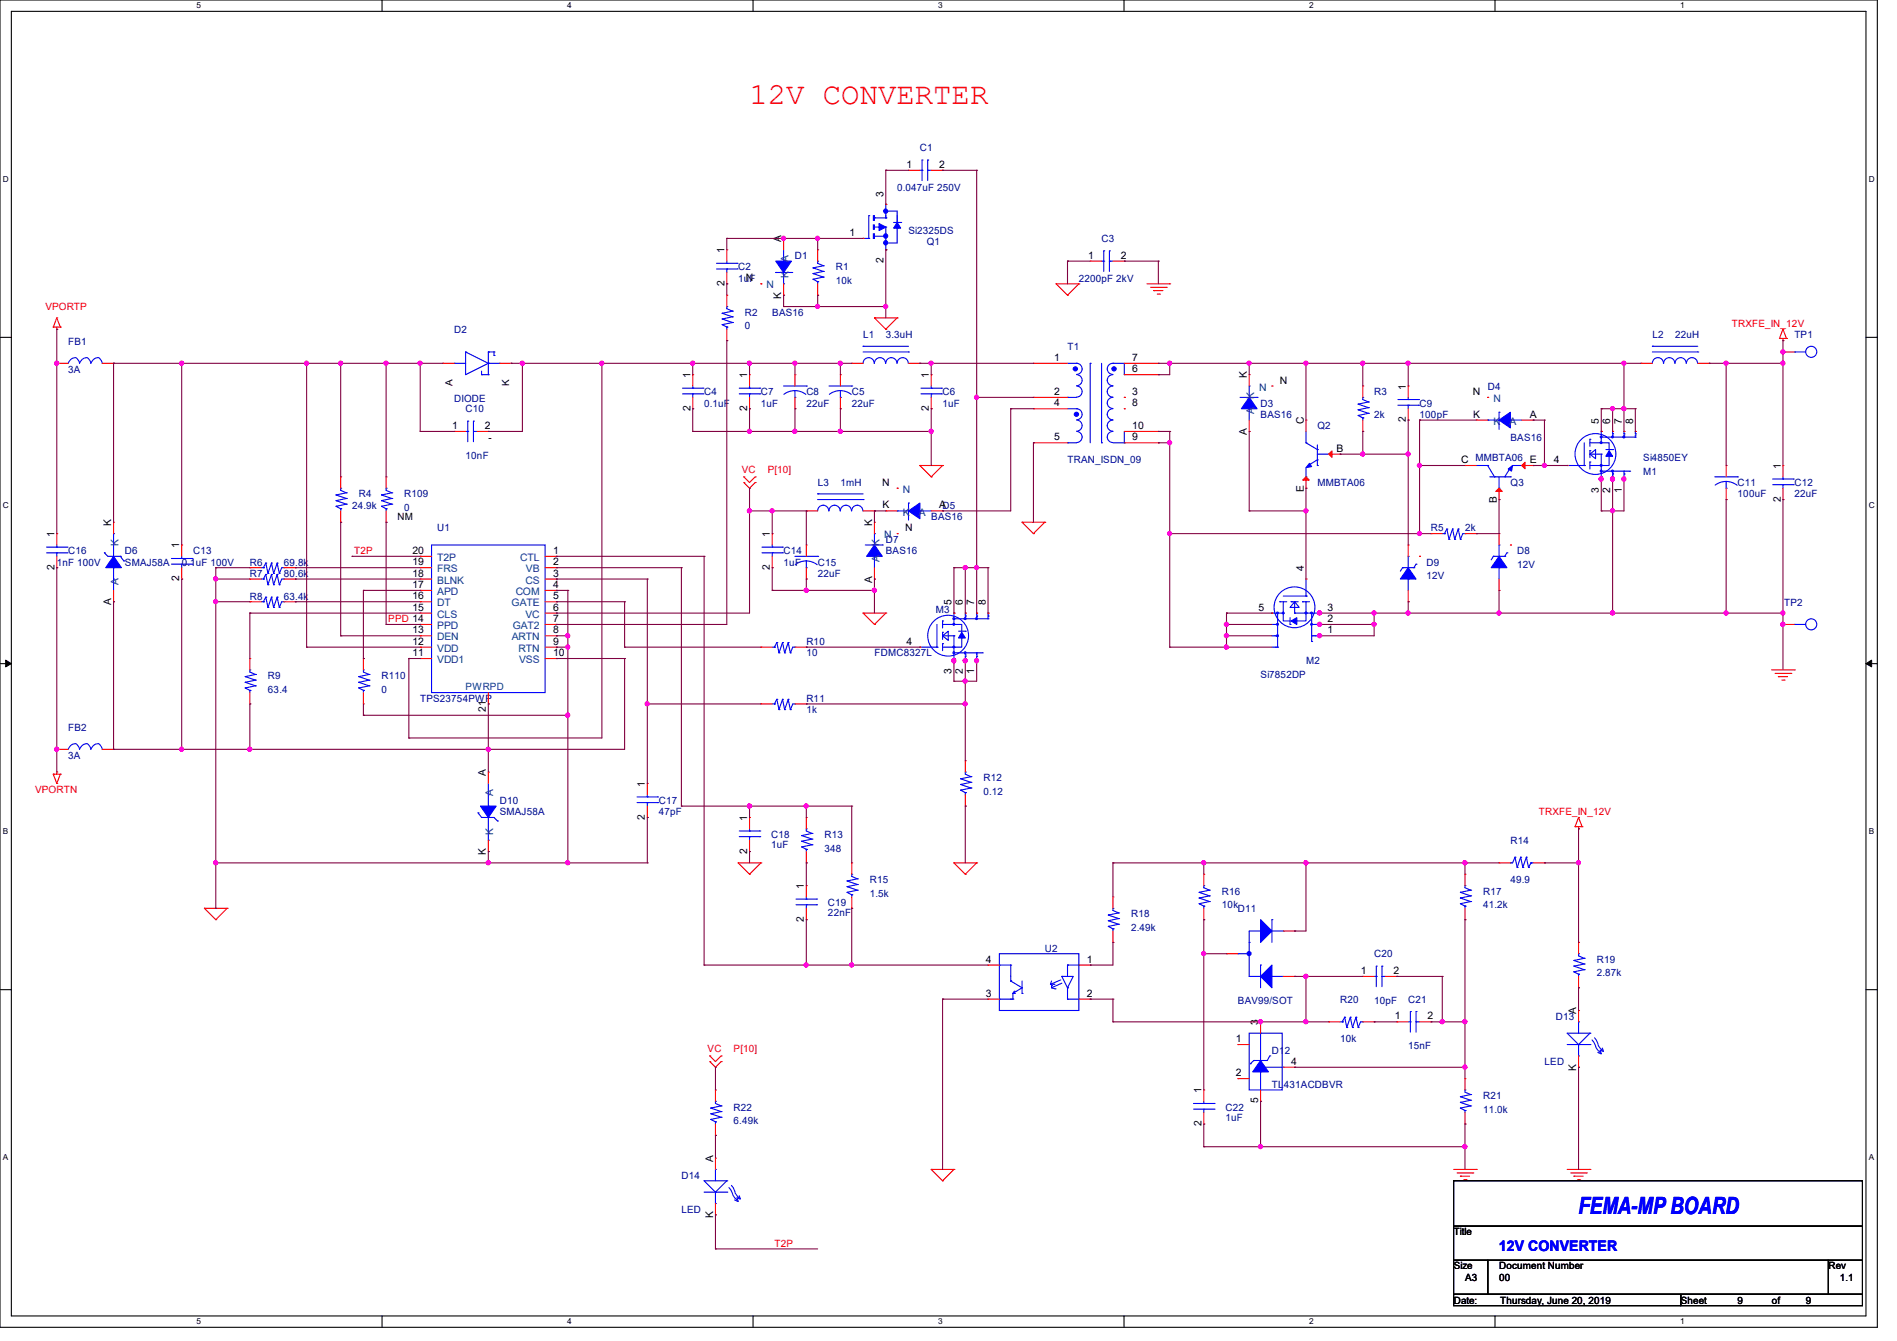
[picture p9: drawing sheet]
<svg xmlns="http://www.w3.org/2000/svg" width="297mm" height="210mm" viewBox="0 0 297 210" stroke-linecap="round" stroke-linejoin="round" font-family="sans-serif">
<defs><g id="words">
<text font-size="4.8" fill="#f00" x="117.3" y="16.2">12V CONVERTER</text>
<text font-size="3.7" fill="#00f" x="247.1" y="190.2">FEMA-MP BOARD</text>
<text font-size="2.3" fill="#00f" x="234.7" y="195.9">12V CONVERTER</text>
<g font-size="1.6" fill="#000080">
<text x="144" y="23.7">C1</text>
<text x="140.5" y="29.9">0.047uF 250V</text>
<text x="124.5" y="40.6">D1</text>
<text x="142.2" y="36.7">Si2325DS</text>
<text x="145.1" y="38.4">Q1</text>
<text x="172.5" y="37.9">C3</text>
<text x="115.6" y="42.3">C2</text>
<text x="115.6" y="44.1">1uF</text>
<text x="130.9" y="42.3">R1</text>
<text x="130.9" y="44.4">10k</text>
<text x="168.9" y="44.1">2200pF 2kV</text>
<text x="71.1" y="52.1">D2</text>
<text x="116.6" y="49.4">R2</text>
<text x="116.6" y="51.6">0</text>
<text x="120.9" y="49.4">BAS16</text>
<text x="135.1" y="53">L1</text>
<text x="138.7" y="53">3.3uH</text>
<text x="258.7" y="53">L2</text>
<text x="262.3" y="53">22uH</text>
<text x="280.9" y="53">TP1</text>
<text x="10.7" y="54.1">FB1</text>
<text x="10.7" y="58.3">3A</text>
<text x="167.1" y="54.8">T1</text>
<text x="71.1" y="62.9">DIODE</text>
<text x="72.9" y="64.6">C10</text>
<text x="110.2" y="61.9">C4</text>
<text x="110.2" y="63.7">0.1uF</text>
<text x="119.1" y="61.9">C7</text>
<text x="119.1" y="63.7">1uF</text>
<text x="126.2" y="61.9">C8</text>
<text x="126.2" y="63.7">22uF</text>
<text x="133.4" y="61.9">C5</text>
<text x="133.4" y="63.7">22uF</text>
<text x="147.6" y="61.9">C6</text>
<text x="147.6" y="63.7">1uF</text>
<text x="197.4" y="63.7">D3</text>
<text x="197.4" y="65.4">BAS16</text>
<text x="215.2" y="61.9">R3</text>
<text x="215.2" y="65.4">2k</text>
<text x="222.3" y="63.7">C9</text>
<text x="222.3" y="65.4">100pF</text>
<text x="232.9" y="61">D4</text>
<text x="72.9" y="71.8">10nF</text>
<text x="206.3" y="67.2">Q2</text>
<text x="236.5" y="69">BAS16</text>
<text x="56.2" y="77.9">R4</text>
<text x="63.3" y="77.9">R109</text>
<text x="128" y="76.1">L3</text>
<text x="131.6" y="76.1">1mH</text>
<text x="167.1" y="72.6">TRAN_ISDN_09</text>
<text x="206.3" y="76.1">MMBTA06</text>
<text x="236.5" y="76.1">Q3</text>
<text x="257.3" y="74.3">M1</text>
<text x="257.3" y="72.2">Si4850EY</text>
<text x="272.1" y="76.1">C11</text>
<text x="272.1" y="77.9">100uF</text>
<text x="280.9" y="76.1">C12</text>
<text x="280.9" y="77.9">22uF</text>
<text x="55.1" y="79.7">24.9k</text>
<text x="63.3" y="80">0</text>
<text x="68.5" y="83.2">U1</text>
<text x="145.8" y="81.4">BAS16</text>
<text x="224" y="83.2">R5</text>
<text x="229.4" y="83.2">2k</text>
<text x="8.9" y="88.6">1nF 100V</text>
<text x="10.7" y="86.8">C16</text>
<text x="19.6" y="86.8">D6</text>
<text x="19.6" y="88.6">SMAJ58A</text>
<text x="28.4" y="88.6">0.1uF 100V</text>
<text x="30.2" y="86.8">C13</text>
<text x="39.1" y="88.6">R6</text>
<text x="44.5" y="88.6">69.8k</text>
<text x="122.7" y="86.8">C14</text>
<text x="122.7" y="88.6">1uF</text>
<text x="128" y="88.6">C15</text>
<text x="138.7" y="85">D7</text>
<text x="138.7" y="86.8">BAS16</text>
<text x="223.3" y="88.6">D9</text>
<text x="237.5" y="86.8">D8</text>
<text x="237.5" y="88.9">12V</text>
<text x="39.1" y="93.9">R8</text>
<text x="39.1" y="90.3">R7</text>
<text x="44.5" y="93.9">63.4k</text>
<text x="44.5" y="90.3">80.6k</text>
<text x="128" y="90.3">22uF</text>
<text x="223.3" y="90.7">12V</text>
<text x="279.3" y="95">TP2</text>
<text x="126.2" y="101">R10</text>
<text x="146.5" y="96">M3</text>
<text x="42" y="106.3">R9</text>
<text x="59.7" y="106.3">R110</text>
<text x="126.2" y="102.8">10</text>
<text x="136.9" y="102.8">FDMC8327L</text>
<text x="197.4" y="106.2">Si7852DP</text>
<text x="204.5" y="104">M2</text>
<text x="42" y="108.5">63.4</text>
<text x="59.7" y="108.5">0</text>
<text x="65.8" y="109.9">TPS23754PWP</text>
<text x="126.2" y="109.9">R11</text>
<text x="126.2" y="111.7">1k</text>
<text x="10.7" y="114.5">FB2</text>
<text x="10.7" y="118.8">3A</text>
<text x="78.2" y="125.9">D10</text>
<text x="103.1" y="125.9">C17</text>
<text x="154" y="122.3">R12</text>
<text x="154" y="124.5">0.12</text>
<text x="78.2" y="127.7">SMAJ58A</text>
<text x="103.1" y="127.7">47pF</text>
<text x="120.7" y="131.2">C18</text>
<text x="129.1" y="131.2">R13</text>
<text x="120.7" y="132.8">1uF</text>
<text x="129.1" y="133.3">348</text>
<text x="236.5" y="132.1">R14</text>
<text x="129.6" y="141.9">C19</text>
<text x="129.6" y="143.5">22nF</text>
<text x="136.2" y="138.3">R15</text>
<text x="136.2" y="140.5">1.5k</text>
<text x="177.1" y="143.7">R18</text>
<text x="191.3" y="140.1">R16</text>
<text x="191.3" y="142.2">10k</text>
<text x="193.8" y="142.8">D11</text>
<text x="232.2" y="140.1">R17</text>
<text x="232.2" y="142.2">41.2k</text>
<text x="236.5" y="138.3">49.9</text>
<text x="163.6" y="149">U2</text>
<text x="177.1" y="145.8">2.49k</text>
<text x="215.2" y="149.9">C20</text>
<text x="250" y="150.8">R19</text>
<text x="250" y="152.9">2.87k</text>
<text x="193.8" y="157.2">BAV99/SOT</text>
<text x="209.8" y="157">R20</text>
<text x="215.2" y="157.2">10pF</text>
<text x="220.5" y="157">C21</text>
<text x="243.6" y="159.7">D13</text>
<text x="199.1" y="165">D12</text>
<text x="209.8" y="163.2">10k</text>
<text x="220.5" y="164.3">15nF</text>
<text x="241.8" y="166.8">LED</text>
<text x="114.9" y="173.9">R22</text>
<text x="191.9" y="173.9">C22</text>
<text x="199.1" y="170.3">TL431ACDBVR</text>
<text x="232.2" y="172.1">R21</text>
<text x="114.9" y="176">6.49k</text>
<text x="191.9" y="175.5">1uF</text>
<text x="232.2" y="174.2">11.0k</text>
<text x="106.7" y="184.6">D14</text>
<text x="106.7" y="189.9">LED</text>
</g>
<g font-size="1.6">
<text x="141.9" y="26.3">1</text>
<text x="147" y="26.3">2</text>
<text x="138.3" y="30.8" transform="rotate(-90 138.3 30.8)">3</text>
<text x="113.4" y="39.7" transform="rotate(-90 113.4 39.7)">1</text>
<text x="122.3" y="37.9" transform="rotate(-90 122.3 37.9)">A</text>
<text x="133" y="37">1</text>
<text x="138.3" y="41.2" transform="rotate(-90 138.3 41.2)">2</text>
<text x="170.4" y="40.5">1</text>
<text x="175.5" y="40.5">2</text>
<text x="113.4" y="44.8" transform="rotate(-90 113.4 44.8)">2</text>
<text x="116.8" y="44.1">N</text>
<text x="122.3" y="46.8" transform="rotate(-90 122.3 46.8)">K</text>
<text x="108.1" y="59.2" transform="rotate(-90 108.1 59.2)">1</text>
<text x="117" y="59.2" transform="rotate(-90 117 59.2)">1</text>
<text x="145.4" y="59.2" transform="rotate(-90 145.4 59.2)">1</text>
<text x="165" y="56.5">1</text>
<text x="177.3" y="56.5">7</text>
<text x="177.3" y="58.3">6</text>
<text x="195.2" y="59.2" transform="rotate(-90 195.2 59.2)">K</text>
<text x="108.1" y="64.3" transform="rotate(-90 108.1 64.3)">2</text>
<text x="117" y="64.3" transform="rotate(-90 117 64.3)">2</text>
<text x="145.4" y="64.3" transform="rotate(-90 145.4 64.3)">2</text>
<text x="165" y="63.6">4</text>
<text x="165" y="61.8">2</text>
<text x="177.3" y="61.8">3</text>
<text x="177.3" y="63.6">8</text>
<text x="200.4" y="60.1">N</text>
<text x="220.1" y="61" transform="rotate(-90 220.1 61)">1</text>
<text x="230.6" y="61.8">N</text>
<text x="230.7" y="65.4">K</text>
<text x="239.5" y="65.4">A</text>
<text x="70.8" y="67.2">1</text>
<text x="75.9" y="67.2">2</text>
<text x="76.5" y="69">-</text>
<text x="165" y="69">5</text>
<text x="177.3" y="69">9</text>
<text x="177.3" y="67.2">10</text>
<text x="195.2" y="68.1" transform="rotate(-90 195.2 68.1)">A</text>
<text x="204.1" y="66.3" transform="rotate(-90 204.1 66.3)">C</text>
<text x="209.3" y="70.7">B</text>
<text x="220.1" y="66.1" transform="rotate(-90 220.1 66.1)">2</text>
<text x="250.3" y="66.3" transform="rotate(-90 250.3 66.3)">5</text>
<text x="252.1" y="66.3" transform="rotate(-90 252.1 66.3)">6</text>
<text x="253.9" y="66.3" transform="rotate(-90 253.9 66.3)">7</text>
<text x="255.7" y="66.3" transform="rotate(-90 255.7 66.3)">8</text>
<text x="138.1" y="76.1">N</text>
<text x="204.1" y="77" transform="rotate(-90 204.1 77)">E</text>
<text x="228.8" y="72.5">C MMBTA06 E</text>
<text x="243.3" y="72.5">4</text>
<text x="250.3" y="77.1" transform="rotate(-90 250.3 77.1)">3</text>
<text x="252.1" y="77.1" transform="rotate(-90 252.1 77.1)">2</text>
<text x="253.9" y="77.1" transform="rotate(-90 253.9 77.1)">1</text>
<text x="278.8" y="73.4" transform="rotate(-90 278.8 73.4)">1</text>
<text x="17.4" y="82.3" transform="rotate(-90 17.4 82.3)">K</text>
<text x="62.2" y="81.4">NM</text>
<text x="136.5" y="82.3" transform="rotate(-90 136.5 82.3)">K</text>
<text x="138.2" y="79.6">K</text>
<text x="141.7" y="83.2">N</text>
<text x="147" y="79.6">AD5</text>
<text x="234.3" y="78.8" transform="rotate(-90 234.3 78.8)">B</text>
<text x="278.8" y="78.6" transform="rotate(-90 278.8 78.6)">2</text>
<text x="8.5" y="89.2" transform="rotate(-90 8.5 89.2)">2</text>
<text x="8.5" y="84.1" transform="rotate(-90 8.5 84.1)">1</text>
<text x="28.1" y="85.9" transform="rotate(-90 28.1 85.9)">1</text>
<text x="64.6" y="88.5">19</text>
<text x="64.6" y="86.7">20</text>
<text x="86.6" y="86.7">1</text>
<text x="86.6" y="88.5">2</text>
<text x="120.5" y="89.2" transform="rotate(-90 120.5 89.2)">2</text>
<text x="120.5" y="84.1" transform="rotate(-90 120.5 84.1)">1</text>
<text x="204.1" y="89.4" transform="rotate(-90 204.1 89.4)">4</text>
<text x="17.4" y="94.8" transform="rotate(-90 17.4 94.8)">A</text>
<text x="28.1" y="91" transform="rotate(-90 28.1 91)">2</text>
<text x="64.6" y="95.6">15</text>
<text x="64.6" y="93.9">16</text>
<text x="64.6" y="92.1">17</text>
<text x="64.6" y="90.3">18</text>
<text x="86.6" y="90.3">3</text>
<text x="86.6" y="92.1">4</text>
<text x="86.6" y="93.9">5</text>
<text x="86.6" y="95.6">6</text>
<text x="136.5" y="91.2" transform="rotate(-90 136.5 91.2)">A</text>
<text x="149" y="94.8" transform="rotate(-90 149 94.8)">5</text>
<text x="150.8" y="94.8" transform="rotate(-90 150.8 94.8)">6</text>
<text x="152.5" y="94.8" transform="rotate(-90 152.5 94.8)">7</text>
<text x="154.3" y="94.8" transform="rotate(-90 154.3 94.8)">8</text>
<text x="197" y="95.6">5</text>
<text x="207.8" y="95.6">3</text>
<text x="64.6" y="101">12</text>
<text x="64.6" y="99.2">13</text>
<text x="86.6" y="97.4">7</text>
<text x="86.6" y="99.2">8</text>
<text x="86.6" y="101">9</text>
<text x="141.9" y="101">4</text>
<text x="207.8" y="97.4">2</text>
<text x="207.8" y="99.2">1</text>
<text x="64.6" y="102.7">11</text>
<text x="86.6" y="102.7">10</text>
<text x="149" y="105.6" transform="rotate(-90 149 105.6)">3</text>
<text x="150.8" y="105.6" transform="rotate(-90 150.8 105.6)">2</text>
<text x="152.5" y="105.6" transform="rotate(-90 152.5 105.6)">1</text>
<text x="76.1" y="111.5" transform="rotate(-90 76.1 111.5)">21</text>
<text x="76.1" y="121.5" transform="rotate(-90 76.1 121.5)">A</text>
<text x="101" y="123.2" transform="rotate(-90 101 123.2)">1</text>
<text x="101" y="128.4" transform="rotate(-90 101 128.4)">2</text>
<text x="117" y="128.6" transform="rotate(-90 117 128.6)">1</text>
<text x="76.1" y="133.9" transform="rotate(-90 76.1 133.9)">K</text>
<text x="117" y="133.7" transform="rotate(-90 117 133.7)">2</text>
<text x="125.9" y="139.2" transform="rotate(-90 125.9 139.2)">1</text>
<text x="125.9" y="144.4" transform="rotate(-90 125.9 144.4)">2</text>
<text x="154.4" y="150.7">4</text>
<text x="170.2" y="150.7">1</text>
<text x="213" y="152.5">1</text>
<text x="218.2" y="152.5">2</text>
<text x="154.4" y="156.1">3</text>
<text x="170.2" y="156.1">2</text>
<text x="197" y="160.6" transform="rotate(-90 197 160.6)">3</text>
<text x="218.4" y="159.6">1</text>
<text x="223.5" y="159.6">2</text>
<text x="246.8" y="158.8" transform="rotate(-90 246.8 158.8)">A</text>
<text x="193.5" y="163.2">1</text>
<text x="202.2" y="166.8">4</text>
<text x="246.8" y="167.7" transform="rotate(-90 246.8 167.7)">K</text>
<text x="188.1" y="171.2" transform="rotate(-90 188.1 171.2)">1</text>
<text x="193.5" y="168.5">2</text>
<text x="197" y="172.8" transform="rotate(-90 197 172.8)">5</text>
<text x="188.1" y="176.4" transform="rotate(-90 188.1 176.4)">2</text>
<text x="111.6" y="181.9" transform="rotate(-90 111.6 181.9)">A</text>
<text x="111.6" y="190.8" transform="rotate(-90 111.6 190.8)">K</text>
<text x="227.6" y="193.5">Title</text>
<text x="227.6" y="198.8">Size</text>
<text x="229.4" y="200.6">A3</text>
<text x="234.7" y="198.8">Document Number</text>
<text x="234.7" y="200.6">00</text>
<text x="286.3" y="198.8">Rev</text>
<text x="288.1" y="200.6">1.1</text>
<text x="227.6" y="204.1">Date:</text>
<text x="234.9" y="204.1">Thursday, June 20, 2019</text>
<text x="263.2" y="204.1">Sheet</text>
<text x="272.1" y="204.1">9</text>
<text x="277.4" y="204.1">of</text>
<text x="282.7" y="204.1">9</text>
</g>
<g font-size="1.6" fill="#004080">
<text x="123.5" y="41.1" transform="rotate(-90 123.5 41.1)">A</text>
<text x="120" y="45.2">N</text>
<text x="123.5" y="43.6" transform="rotate(-90 123.5 43.6)">K</text>
<text x="196.4" y="64.9" transform="rotate(-90 196.4 64.9)">A</text>
<text x="196.4" y="62.4" transform="rotate(-90 196.4 62.4)">K</text>
<text x="197.1" y="61.2">N</text>
<text x="233.8" y="63">N</text>
<text x="233.8" y="66.5">K</text>
<text x="236.3" y="66.5">A</text>
<text x="141.4" y="77.2">N</text>
<text x="141.4" y="80.7">K</text>
<text x="143.9" y="80.7">A</text>
<text x="18.5" y="85.6" transform="rotate(-90 18.5 85.6)">K</text>
<text x="68.5" y="89.6">FRS</text>
<text x="68.5" y="87.8">T2P</text>
<text x="81.5" y="87.8">CTL</text>
<text x="82.3" y="89.6">VB</text>
<text x="137.7" y="88" transform="rotate(-90 137.7 88)">A</text>
<text x="137.7" y="85.6" transform="rotate(-90 137.7 85.6)">K</text>
<text x="138.4" y="84.3">N</text>
<text x="18.5" y="91.6" transform="rotate(-90 18.5 91.6)">A</text>
<text x="68.5" y="95">DT</text>
<text x="68.5" y="93.2">APD</text>
<text x="68.5" y="91.4">BLNK</text>
<text x="80.1" y="95">GATE</text>
<text x="80.7" y="93.2">COM</text>
<text x="82.3" y="91.4">CS</text>
<text x="68.5" y="100.3">DEN</text>
<text x="68.5" y="98.5">PPD</text>
<text x="68.5" y="96.7">CLS</text>
<text x="80.1" y="100.3">ARTN</text>
<text x="80.3" y="98.5">GAT2</text>
<text x="82.3" y="96.7">VC</text>
<text x="68.5" y="103.8">VDD1</text>
<text x="68.5" y="102.1">VDD</text>
<text x="81.2" y="102.1">RTN</text>
<text x="81.3" y="103.8">VSS</text>
<text x="72.9" y="108.1">PWRPD</text>
<text x="77.2" y="124.7" transform="rotate(-90 77.2 124.7)">A</text>
<text x="77.2" y="130.7" transform="rotate(-90 77.2 130.7)">K</text>
</g>
<g font-size="1.6" fill="#f00">
<text x="7.1" y="48.6">VPORTP</text>
<text x="271.2" y="51.2">TRXFE_IN_12V</text>
<text x="116.1" y="74">VC</text>
<text x="120.2" y="74">P[10]</text>
<text x="55.5" y="86.8">T2P</text>
<text x="60.8" y="97.5">PPD 14</text>
<text x="5.5" y="124.1">VPORTN</text>
<text x="240.9" y="127.7">TRXFE_IN_12V</text>
<text x="110.8" y="164.7">VC</text>
<text x="114.9" y="164.7">P[10]</text>
<text x="121.3" y="195.2">T2P</text>
</g>
<g font-size="1.5">
<text x="70.8" y="60.5" transform="rotate(-90 70.8 60.5)">A</text>
<text x="79.7" y="60.5" transform="rotate(-90 79.7 60.5)">K</text>
</g>
<g font-size="1.3">
<text x="30.8" y="1.3">5</text>
<text x="88.8" y="1.3">4</text>
<text x="146.9" y="1.3">3</text>
<text x="205" y="1.3">2</text>
<text x="263.1" y="1.3">1</text>
<text x=".5" y="28.4">D</text>
<text x="292.6" y="28.4">D</text>
<text x=".5" y="79.5">C</text>
<text x="292.6" y="79.5">C</text>
<text x=".5" y="130.6">B</text>
<text x="292.6" y="130.6">B</text>
<text x=".5" y="181.7">A</text>
<text x="292.6" y="181.7">A</text>
<text x="30.8" y="207.4">5</text>
<text x="88.8" y="207.4">4</text>
<text x="146.9" y="207.4">3</text>
<text x="205" y="207.4">2</text>
<text x="263.1" y="207.4">1</text>
</g>
</g></defs>
<path d="M0 0h293.9v207.9h-293.9zM1.8 1.8h290.3v204.3h-290.3z" fill="none" stroke="#000" stroke-width=".17"/>
<g fill="#fff">
<path d="M30.8 .2h.7v1.4h-.7z"/>
<path d="M30.8 206.2h.7v1.4h-.7z"/>
</g>
<path d="M59.8 0v1.8M59.8 206.1v1.8" fill="none" stroke="#000" stroke-width=".17"/>
<g fill="#fff">
<path d="M88.8 .2h.7v1.4h-.7z"/>
<path d="M88.8 206.2h.7v1.4h-.7z"/>
</g>
<path d="M117.9 0v1.8M117.9 206.1v1.8" fill="none" stroke="#000" stroke-width=".17"/>
<g fill="#fff">
<path d="M146.9 .2h.7v1.4h-.7z"/>
<path d="M146.9 206.2h.7v1.4h-.7z"/>
</g>
<path d="M176 0v1.8M176 206.1v1.8" fill="none" stroke="#000" stroke-width=".17"/>
<g fill="#fff">
<path d="M205 .2h.7v1.4h-.7z"/>
<path d="M205 206.2h.7v1.4h-.7z"/>
</g>
<path d="M234.1 0v1.8M234.1 206.1v1.8" fill="none" stroke="#000" stroke-width=".17"/>
<g fill="#fff">
<path d="M263.1 .2h.6v1.4h-.6z"/>
<path d="M263.1 206.2h.6v1.4h-.6z"/>
<path d="M.5 27.3h.9v1.4h-.9z"/>
<path d="M292.6 27.3h.9v1.4h-.9z"/>
<path d="M.5 78.4h.9v1.4h-.9z"/>
<path d="M292.6 78.4h.9v1.4h-.9z"/>
</g>
<path d="M0 52.8h1.8M292.1 52.8h1.8" fill="none" stroke="#000" stroke-width=".17"/>
<g fill="#fff">
<path d="M.5 129.5h.8v1.4h-.8z"/>
<path d="M292.6 129.5h.8v1.4h-.8z"/>
</g>
<path d="M0 103.9h1.8M292.1 103.9h1.8" fill="none" stroke="#000" stroke-width=".17"/>
<path d="M.9 103.4l.9 .5-.9 .5zM292.1 103.9l.9-.5v1z" fill="#000" stroke="#000" stroke-width=".16"/>
<g fill="#fff">
<path d="M.5 180.5h.8v1.4h-.8z"/>
<path d="M292.6 180.5h.8v1.4h-.8z"/>
</g>
<path d="M0 155h1.8M292.1 155h1.8M227.6 184.9h64v7.1h-64zM227.6 192h64v5.4h-64zM227.6 197.4h5.3v5.3h-5.3zM232.9 197.4h53.4v5.3h-53.4zM286.3 197.4h5.3v5.3h-5.3zM227.6 202.7h35.5v1.8h-35.5zM263.1 202.7h28.5v1.8h-28.5z" fill="none" stroke="#000" stroke-width=".17"/>
<g fill="none" stroke="#f00" stroke-width=".17">
<path d="M113.8 39.1h.1M113.8 39.1v1.8M122.7 37.3h.1M122.7 37.3v1.8M128 39.1h.1M128 39.1v1.8M135.1 37.3h.1M138.7 32h.1M138.7 39.1h.1M142.2 26.7h.1M142.2 26.7h1.8M145.8 26.7h1.8"/>
<path d="M147.6 26.7h.1M8.3 51.2h.1M8.3 51.2h1.1M8.9 51.6h.1M8.9 49.8h.1M8.9 56.9h.1M8.9 51.2v.4M8.9 49.8l-.6 1.4M8.9 49.8l.5 1.4M8.9 56.9h1.8M9.4 51.2h.1M16 56.9h1.8"/>
<path d="M17.8 56.9h.1M69.3 56.9h.1M69.3 56.9h1.8M78.2 56.9h1.8M80 56.9h.1M108.5 58.7h.1M108.5 58.7v1.8M113.8 44.4h.1M113.8 53.3h.1M113.8 46.2h.1M113.8 42.7v1.7M113.8 46.2v1.8"/>
<path d="M113.8 51.6v1.7M117.3 58.7h.1M117.3 58.7v1.8M119.1 44.4h.1M122.7 46.2h.1M122.7 44.4v1.8M124.5 58.7h.1M124.5 58.7v1.8M128 46.2h.1M128 44.4v1.8M131.6 58.7h.1M131.6 58.7v1.8"/>
<path d="M133.3 56.9h.1M133.3 56.9h1.8M136.9 49.8h.1M136.9 49.8h3.6M136.9 49.8l1.8 1.8M138.7 51.6h.1M140.5 49.8h.1M140.5 49.8l-1.8 1.8M142.2 56.9h1.8M144 56.9h.1M145.8 58.7h.1M145.8 58.7v1.8"/>
<path d="M161.8 56.9h.1M161.8 56.9h5.3M165.4 44.4h.1M165.4 44.4h3.5M165.4 44.4l1.7 1.8M167.1 46.2h.1M168.9 44.4h.1M168.9 44.4l-1.8 1.8M170.7 40.9h.1M170.7 40.9h1.8M174.2 40.9h1.8M176 40.9h.1"/>
<path d="M176 56.9h5.4M176 58.7h5.4M179.6 44.4h3.5M180.1 45h2.5M180.6 45.5h.1M180.6 45.5h1.5M181.2 46.1h.3M181.4 56.9h.1M181.4 58.7h.1M181.5 46.1h.1M182.6 45h.1M183.1 44.4h.1"/>
<path d="M195.6 58.7h.1M195.6 58.7v1.8M256.9 56.9h.1M256.9 56.9h1.8M265.8 56.9h1.8M267.6 56.9h.1M278.6 53h.1M278.6 53h1.1M279.1 53.3h.1M279.1 51.6h.1M279.1 55.1h.1M279.1 53v.3"/>
<path d="M279.1 51.6l.6 1.4M279.1 51.6l-.5 1.4M279.1 55.1h1.8M279.7 53h.1M53.3 74.7h.1M53.3 74.7v1.8M60.5 74.7h.1M60.5 74.7v1.8M71.1 67.6h.1M71.1 67.6h1.8M74.7 67.6h1.8M76.5 67.6h.1"/>
<path d="M108.5 64h.1M108.5 62.2v1.8M116.5 75.6h.1M116.5 74.7h.1M116.5 75.6l.8 .9 .9-.9M116.5 74.7l.8 .9 .9-.9M117.3 64h.1M117.3 62.2v1.8M118.2 75.6h.1M118.2 74.7h.1M124.5 64h.1M124.5 62.2v1.8"/>
<path d="M131.6 64h.1M131.6 62.2v1.8M140.5 76.5h.1M144 72.9h.1M144 72.9h3.6M144 72.9l1.8 1.8M145.8 74.7h.1M145.8 64h.1M145.8 62.2v1.8M147.6 72.9h.1M147.6 72.9l-1.8 1.8M161.8 64h.1"/>
<path d="M161.8 62.2h.1M161.8 69.3h.1M161.8 64h5.3M161.8 62.2h5.3M161.8 69.3h5.3M176 62.2h.1M176 64h.1M176 69.3h5.4M176 67.6h5.4M181.4 69.3h.1M181.4 67.6h.1M195.6 67.6h.1"/>
<path d="M195.6 65.8v1.8M199.1 60.5h.1M204.5 65.8h.1M204.5 76.5h.1M204.5 65.8v1.8M204.5 74.7v1.8M208 71.1h1.8M209.8 71.1h.1M213.4 67.6h.1M213.4 60.5h.1M213.4 60.5v1.7M213.4 65.8v1.8"/>
<path d="M220.5 60.5h.1M220.5 65.8h.1M220.5 60.5v1.7M220.5 64v1.8M229.4 72.9h.1M229.4 72.9h1.7M231.1 65.8h.1M231.1 65.8h1.8M232.9 62.2h.1M234.7 78.2h.1M234.7 76.5v1.7M238.3 72.9h1.7"/>
<path d="M238.3 65.8h1.7M240 72.9h.1M240 65.8h.1M245.4 72.9h.1M250.7 75h.1M250.7 67.6h.1M252.5 67.6h.1M252.5 75h.1M254.3 67.6h.1M254.3 75h.1M256 67.6h.1M270.3 72.9h.1"/>
<path d="M270.3 78.2h.1M270.3 72.9v1.8M270.3 76.5v1.7M279.1 72.9h.1M279.1 78.2h.1M279.1 72.9v1.8M279.1 76.5v1.7M8.9 83.6h.1M8.9 88.9h.1M8.9 83.6v1.7M8.9 87.1v1.8M17.8 94.2h.1"/>
<path d="M17.8 81.8h.1M17.8 81.8v1.8M17.8 92.5v1.7M28.4 85.3h.1M28.4 90.7h.1M28.4 85.3v1.8M28.4 88.9v1.8M39.1 88.9h.1M39.1 94.2h.1M39.1 90.7h.1M39.1 88.9h1.8M39.1 94.2h1.8"/>
<path d="M39.1 90.7h1.8M44.4 88.9h1.8M44.4 94.2h1.8M44.4 90.7h1.8M46.2 88.9h.1M46.2 94.2h.1M46.2 90.7h.1M53.3 81.8h.1M53.3 80v1.8M60.5 81.8h.1M60.5 80v1.8M65.8 99.6h.1"/>
<path d="M65.8 97.8h.1M65.8 96h.1M65.8 94.2h.1M65.8 92.5h.1M65.8 90.7h.1M65.8 88.9h.1M65.8 87.1h.1M65.8 96h1.8M65.8 88.9h1.8M65.8 97.8h1.8M65.8 94.2h1.8M65.8 90.7h1.8"/>
<path d="M65.8 99.6h1.8M65.8 92.5h1.8M65.8 87.1h1.8M85.3 96h1.8M85.3 88.9h1.8M85.3 97.8h1.8M85.3 94.2h1.8M85.3 90.7h1.8M85.3 99.6h1.8M85.3 92.5h1.8M85.3 87.1h1.8M87.1 87.1h.1"/>
<path d="M87.1 88.9h.1M87.1 90.7h.1M87.1 92.5h.1M87.1 94.2h.1M87.1 96h.1M87.1 97.8h.1M87.1 99.6h.1M120.9 83.6h.1M120.9 88.9h.1M120.9 83.6v1.7M120.9 87.1v1.8M126.2 85.3h.1"/>
<path d="M126.2 90.7h.1M126.2 80h.1M126.2 80h1.8M126.2 85.3v1.8M126.2 88.9v1.8M135.1 96h.1M135.1 96h3.6M135.1 96l1.8 1.8M135.1 80h1.8M136.9 97.8h.1M136.9 90.7h.1M136.9 81.8h.1"/>
<path d="M136.9 80h.1M136.9 81.8v1.8M136.9 88.9v1.8M138.7 96h.1M138.7 80h.1M138.7 96l-1.8 1.8M138.7 80h1.8M140.5 83.6h.1M145.8 80h1.8M147.6 80h.1M149.4 96h.1M151.1 96h.1"/>
<path d="M152.9 96h.1M154.7 96h.1M160 81.8h.1M160 81.8h3.6M160 81.8l1.8 1.8M161.8 83.6h.1M163.6 81.8h.1M163.6 81.8l-1.8 1.8M199.1 96h.1M204.5 90.7h.1M206.6 96h.1M206.6 97.8h.1"/>
<path d="M206.6 99.6h.1M220.5 94.2h.1M220.5 85.3h.1M220.5 85.3v1.8M220.5 92.5v1.7M222.2 87.1h.1M224 83.6h.1M224 83.6h1.8M229.4 83.6h1.7M231.1 83.6h.1M234.7 92.5h.1M234.7 83.6h.1"/>
<path d="M234.7 83.6v1.7M234.7 90.7v1.8M236.5 85.3h.1M279.1 97.8h.1M279.1 97.8h1.8M8.9 117.3h.1M8.9 117.3h1.8M16 117.3h1.8M17.8 117.3h.1M39.1 110.2h.1M39.1 103.1h.1M39.1 103.1v1.8"/>
<path d="M39.1 108.5v1.7M56.9 110.2h.1M56.9 103.1h.1M56.9 103.1v1.8M56.9 108.5v1.7M65.8 103.1h.1M65.8 101.3h.1M65.8 101.3h1.8M65.8 103.1h1.8M76.5 110.2h.1M76.5 108.5v1.7M85.3 101.3h1.8"/>
<path d="M85.3 103.1h1.8M87.1 101.3h.1M87.1 103.1h.1M119.1 101.3h.1M119.1 110.2h.1M119.1 101.3h1.8M119.1 110.2h1.8M124.5 101.3h1.7M124.5 110.2h1.7M126.2 101.3h.1M126.2 110.2h.1M144 101.3h.1"/>
<path d="M149.4 103.5h.1M151.1 119.1h.1M151.1 103.5h.1M151.1 119.1v1.8M152.9 103.5h.1M277.4 104.9h3.5M277.9 105.5h2.5M278.4 106h.1M278.4 106h1.5M279 106.5h.3M279.3 106.5h.1M280.4 105.5h.1"/>
<path d="M280.9 104.9h.1M8.3 121.2h.1M8.3 121.2h1.1M8.3 121.2l.6 1.5M8.9 120.9h.1M8.9 122.7h.1M8.9 120.9v.3M9.4 121.2h.1M9.4 121.2l-.5 1.5M76.5 120.9h.1M76.5 133.3h.1M76.5 120.9v1.8"/>
<path d="M76.5 131.6v1.7M101.3 122.7h.1M101.3 128h.1M101.3 122.7v1.8M101.3 126.2v1.8M115.6 135.1h.1M115.6 135.1h3.5M115.6 135.1l1.7 1.8M117.3 136.9h.1M117.3 128h.1M117.3 133.3h.1M117.3 128v1.8"/>
<path d="M117.3 131.6v1.7M119.1 135.1h.1M119.1 135.1l-1.8 1.8M126.2 138.7h.1M126.2 135.1h.1M126.2 128h.1M126.2 128v1.8M126.2 133.3v1.8M126.2 138.7v1.8M133.3 135.1h.1M133.3 135.1v1.8M149.4 135.1h.1"/>
<path d="M149.4 135.1h3.5M149.4 135.1l1.7 1.8M151.1 136.9h.1M151.1 126.2h.1M151.1 124.5v1.7M152.9 135.1h.1M152.9 135.1l-1.8 1.8M188.5 136.9h.1M188.5 136.9v1.8M229.4 136.9h.1M229.4 136.9v1.8M234.7 135.1h.1"/>
<path d="M234.7 135.1h1.8M240 135.1h1.8M241.8 135.1h.1M246.6 129.5h.1M246.6 129.5h1.1M247.1 129.8h.1M247.1 128h.1M247.1 129.5v.3M247.1 128l.6 1.5M247.1 128l-.5 1.5M247.7 129.5h.1M32 142.2h.1"/>
<path d="M32 142.2h3.6M32 142.2l1.8 1.8M33.8 144h.1M35.6 142.2h.1M35.6 142.2l-1.8 1.8M126.2 144h.1M126.2 142.2v1.8M133.3 142.2h.1M133.3 140.5v1.7M154.7 156.5h.1M154.7 151.1h.1M154.7 151.1h1.8"/>
<path d="M154.7 156.5h1.8M168.9 151.1h1.8M168.9 156.5h1.8M170.7 151.1h.1M170.7 156.5h.1M174.2 147.6h.1M174.2 140.5h.1M174.2 140.5v1.7M174.2 145.8v1.8M188.5 144h.1M188.5 142.2v1.8M192 149.4h.1"/>
<path d="M192 149.4h1.8M200.9 152.9h1.8M200.9 145.8h1.8M202.7 152.9h.1M202.7 145.8h.1M213.4 152.9h.1M213.4 152.9h1.7M216.9 152.9h1.8M218.7 152.9h.1M229.4 144h.1M229.4 142.2v1.8M247.1 154.7h.1"/>
<path d="M247.1 147.6h.1M247.1 158.2h.1M247.1 147.6v1.8M247.1 152.9v1.8M247.1 158.2v1.8M111.1 166.2h.1M111.1 165.4h.1M111.1 166.2l.9 .9 .9-.9M111.1 165.4l.9 .8 .9-.8M112 177.8h.1M112 170.7h.1M112 170.7v1.8"/>
<path d="M112 176v1.8M112.9 166.2h.1M112.9 165.4h.1M188.5 170.7h.1M188.5 176h.1M188.5 170.7v1.8M188.5 174.2v1.8M193.8 163.6h.1M193.8 168.9h.1M193.8 163.6h1.8M193.8 168.9h1.8M197.4 172.5h.1"/>
<path d="M197.4 160h.1M197.4 160v1.8M197.4 170.7v1.8M200.9 167.1h1.8M202.7 167.1h.1M208 160h.1M208 160h1.8M213.4 160h1.7M215.1 160h.1M218.7 160h.1M218.7 160h1.8M222.2 160h1.8"/>
<path d="M224 160h.1M229.4 176h.1M229.4 168.9h.1M229.4 168.9v1.8M229.4 174.2v1.8M247.1 167.1h.1M247.1 165.4v1.7M112 181.4h.1M112 190.2h.1M112 181.4v1.7M112 188.5v1.7M145.8 183.1h.1"/>
<path d="M145.8 183.1h3.6M145.8 183.1l1.8 1.8M147.6 184.9h.1M149.4 183.1h.1M149.4 183.1l-1.8 1.8M227.6 183.1h3.5M228.1 183.7h2.5M228.6 184.2h.1M228.6 184.2h1.5M229.2 184.7h.3M229.5 184.7h.1M230.6 183.7h.1"/>
<path d="M231.1 183.1h.1M245.4 183.1h3.5M245.9 183.7h2.5M246.4 184.2h.1M246.4 184.2h1.5M247 184.7h.3M247.3 184.7h.1M248.4 183.7h.1M248.9 183.1h.1"/>
</g>
<g fill="none" stroke="#00f" stroke-width=".17">
<path d="M122.7 39.1v1.8M135.1 37.3h.9M136 37.3h.1M136 33.8h.1M136 33.8v3.5M136.9 34.1h.1M136.9 34.1h1.8M136.9 37h1.6M136.9 35.6h.7M137.6 35.6h.1M138.5 37h.1M138.7 34.1h.1"/>
<path d="M138.7 38.1h.1M138.7 39.1h.1M138.7 32h.1M138.7 33.1h.1M138.7 35.6h.1M138.7 32v2.1M138.7 35.6v1.4M138.7 37.3v1.8M138.7 33.1h1.8v1.7M139.9 34.8h1.1M140.5 35.7h.1M140.5 34.8h.1"/>
<path d="M140.5 35.7v2.4h-1.8M141 34.8h.1M144 26.7h.4M144.4 26.7h.1M144.4 25.1h.1M144.4 25.1v3.2M145.2 25.1h.1M145.2 26.7h.1M145.2 26.7h.6M145.2 25.1v3.2M172.8 39.3h.1M172.8 39.3v3.2"/>
<path d="M173.7 39.3h.1M173.7 39.3v3.2M10.7 56.9a1.23 1.23 0 0 1 1.2-.9l.4 .4 .1 .5a1.23 1.23 0 0 1 1.3-.9l.3 .4 .2 .5a1.23 1.23 0 0 1 1.3-.9l.3 .4 .2 .5M71.1 56.9h.1M71.1 56.9h1.8M72.9 55.1h.1M72.9 55.1v3.6l3.6-1.8M72.9 55.1l3.6 1.8M75.4 58.7h.1M75.4 58.1v.6M75.4 58.7h1.1M76.5 56.9h.1"/>
<path d="M76.5 55.1h.1M76.5 58.7h.1M76.5 55.1v3.6M76.5 56.9h1.7M76.5 55.1h.8M77.3 55.1h.1M77.3 55.7h.1M77.3 55.1v.6M78.2 56.9h.1M112.2 42.1h3.2M112.2 41.2h3.2M113.1 49.1h.1"/>
<path d="M113.1 50h.1M113.1 50.8h.1M113.1 49.1l1.6 .5M113.1 50.8l.7 .4M113.1 50l1.6 .5M113.8 41.2h.1M113.8 42.1h.1M113.8 51.2h.1M113.8 48h.1M113.8 40.9v.3M113.8 42.1v.6M113.8 48v.3l.9 .4"/>
<path d="M113.8 51.2v.4M114.7 48.7h.1M114.7 49.6h.1M114.7 50.5h.1M114.7 48.7l-1.6 .4M114.7 49.6l-1.6 .4M114.7 50.5l-1.6 .3M115.4 42.1h.1M115.4 41.2h.1M121.5 42.7h.1M121.5 42.7h2.6M122.7 40.9h.1"/>
<path d="M122.7 44.4h.1M122.7 42.7v1.7M127.3 42h.1M127.3 42.8h.1M127.3 43.7h.1M127.3 42l1.6 .5M127.3 43.7l.7 .4M127.3 42.8l1.6 .6M128 44.1h.1M128 40.9h.1M128 40.9v.3l.9 .4M128 44.1v.3"/>
<path d="M128.9 41.6h.1M128.9 42.5h.1M128.9 43.4h.1M128.9 41.6l-1.6 .4M128.9 42.5l-1.6 .3M128.9 43.4l-1.6 .3M135.1 56.9a.87 .87 0 0 1 .9-.9 .87 .87 0 0 1 .9 .9M135.1 54.2h.1M135.1 55.1h7.1M135.1 54.2h7.1M136.9 56.9a.87 .87 0 0 1 .9-.9 .87 .87 0 0 1 .8 .9M138.7 56.9a.87 .87 0 0 1 .9-.9 .87 .87 0 0 1 .8 .9"/>
<path d="M140.5 56.9a.87 .87 0 0 1 .8-.9 .87 .87 0 0 1 .9 .9M142.2 55.1h.1M167.1 56.9h1.5M168.6 56.9a.87 .87 0 0 1 .8 .9 .87 .87 0 0 1-.8 .8M168.6 58.7a.87 .87 0 0 1 .8 .8 .87 .87 0 0 1-.8 .9M168.6 56.9h.1M170.7 56.9h.1M170.7 56.9v12.4M172.5 40.9h.3M172.5 56.9v12.4M172.8 40.9h.1M173.7 40.9h.1"/>
<path d="M173.7 40.9h.5M174.2 58.7a.87 .87 0 0 0-.8 .8 .87 .87 0 0 0 .8 .9M174.2 56.9a.87 .87 0 0 0-.8 .9 .87 .87 0 0 0 .8 .8M174.2 56.9h.1M174.2 56.9h1.8v1.8M176 58.7h.1M258.7 56.9a.87 .87 0 0 1 .9-.9 .87 .87 0 0 1 .8 .9M258.7 54.2h.1M258.7 55.1h7.1M258.7 54.2h7.1M260.5 56.9a.87 .87 0 0 1 .8-.9 .87 .87 0 0 1 .9 .9M262.3 56.9a.87 .87 0 0 1 .8-.9 .87 .87 0 0 1 .9 .9"/>
<path d="M264 56.9a.87 .87 0 0 1 .9-.9 .87 .87 0 0 1 .9 .9M265.8 55.1h.1M280.9 55.1h.1M280.9 55.1h1.8M52.6 77.5h.1M52.6 78.4h.1M52.6 79.3h.1M52.6 77.5l1.6 .6M52.6 79.3l.7 .4M52.6 78.4l1.6 .6M53.3 79.7h.1M53.3 76.5h.1"/>
<path d="M53.3 76.5v.3l.9 .4M53.3 79.7v.3M54.2 77.2h.1M54.2 78.1h.1M54.2 79h.1M54.2 77.2l-1.6 .3M54.2 78.1l-1.6 .3M54.2 79l-1.6 .3M59.7 77.5h.1M59.7 78.4h.1M59.7 79.3h.1M59.7 77.5l1.6 .6"/>
<path d="M59.7 79.3l.8 .4M59.7 78.4l1.6 .6M60.5 79.7h.1M60.5 76.5h.1M60.5 76.5v.3l.8 .4M60.5 79.7v.3M61.3 77.2h.1M61.3 78.1h.1M61.3 79h.1M61.3 77.2l-1.6 .3M61.3 78.1l-1.6 .3M61.3 79l-1.6 .3"/>
<path d="M72.9 67.6h.3M73.2 67.6h.1M73.2 66h.1M73.2 66v3.2M74.1 66h.1M74.1 67.6h.1M74.1 67.6h.6M74.1 66v3.2M106.8 61.7h3.3M106.8 60.8h3.3M108.5 60.8h.1M108.5 61.7h.1"/>
<path d="M108.5 60.5v.3M108.5 61.7v.5M110.1 61.7h.1M110.1 60.8h.1M115.7 61.7h3.3M115.7 60.8h3.3M117.3 60.8h.1M117.3 61.7h.1M117.3 60.5v.3M117.3 61.7v.5M119 61.7h.1M119 60.8h.1"/>
<path d="M122.7 60.5h3.5M124.5 62.2h.1M124.5 61.2l1 .2 .7 .4M124.5 61.2l-.8 .1-1 .4M124.5 61.2v1M126.2 60.5h.1M128 77.3h.1M128 77.3h7.1M128 78.2h7.1M129.8 60.5h3.5M131.6 62.2h.1M131.6 61.2l1 .2 .7 .4"/>
<path d="M131.6 61.2l-.8 .1-1 .4M131.6 61.2v1M133.3 60.5h.1M135.1 78.2h.1M142.2 78.8h.1M142.2 78.8v2.6M144.2 61.7h3.2M144.2 60.8h3.2M145.8 60.8h.1M145.8 61.7h.1M145.8 60.5v.3M145.8 61.7v.5"/>
<path d="M147.4 61.7h.1M147.4 60.8h.1M167.1 69.3h.1M167.1 62.2h.1M167.1 69.3h1.5M167.1 62.2h1.5M167.1 64h1.5M168.6 60.5a.87 .87 0 0 1 .8 .8 .87 .87 0 0 1-.8 .9M168.6 67.6a.87 .87 0 0 1 .8 .8 .87 .87 0 0 1-.8 .9M168.6 65.8a.87 .87 0 0 1 .8 .9 .87 .87 0 0 1-.8 .8M168.6 64a.87 .87 0 0 1 .8 .9 .87 .87 0 0 1-.8 .8M168.6 64h.1"/>
<path d="M172.5 69.3h.1M174.2 65.8a.87 .87 0 0 0-.8 .9 .87 .87 0 0 0 .8 .8M174.2 64a.87 .87 0 0 0-.8 .9 .87 .87 0 0 0 .8 .8M174.2 62.2a.87 .87 0 0 0-.8 .9 .87 .87 0 0 0 .8 .9M174.2 60.5a.87 .87 0 0 0-.8 .8 .87 .87 0 0 0 .8 .9M174.2 67.6a.87 .87 0 0 0-.8 .8 .87 .87 0 0 0 .8 .9M174.2 69.3h1.8M176 69.3h.1M176 67.6v1.7M194.1 62.2h2.7M195.6 64h.1M195.6 60.5h.1"/>
<path d="M195.6 60.5v1.7M195.6 64v1.8M196.8 62.2h.1M204.5 74.7h.1M204.5 69.3h.1M204.5 67.6v1.7M204.5 73.2v1.5M204.5 69.3l1.7 1.1M206.2 69.3h.1M206.2 72.9h.1M206.2 70.4h.1M206.2 72h.1"/>
<path d="M206.2 71.1h1.8M206.2 69.7v3.2M206.2 72l-1.4 .9M208 71.1h.1M212.6 63.3h.1M212.6 64.2h.1M212.6 65.1h.1M212.6 63.3l1.6 .5M212.6 65.1l.8 .3M212.6 64.2l1.6 .5M213.4 65.4h.1M213.4 62.2h.1"/>
<path d="M213.4 62.2v.4l.8 .3M213.4 65.4v.4M214.2 62.9h.1M214.2 63.8h.1M214.2 64.7h.1M214.2 62.9l-1.6 .4M214.2 63.8l-1.6 .4M214.2 64.7l-1.6 .4M218.9 63.5h3.2M218.9 62.6h3.2M220.5 62.6h.1M220.5 63.5h.1"/>
<path d="M220.5 62.2v.4M220.5 63.5v.5M222.1 63.5h.1M222.1 62.6h.1M231.1 72.9h1.8M232.9 74.7h.1M232.9 72.9h.1M232.9 65.8h.1M232.9 72.9l1.1 1.8M232.9 65.8h1.8M233.3 74.7h3.2M234 74.7h.1"/>
<path d="M234.7 76.5h.1M234.7 64.6h.1M234.7 64.6v2.6M234.7 74.7v1.8M235.6 74.7h.1M236.5 74.7h.1M236.5 65.8h.1M236.5 73.2l-.9 1.5M236.5 65.8h1.8M236.8 72.9h1.5M238.3 72.9h.1M245.4 72.9h2.6"/>
<path d="M248 72.9h.1M248 69.3v3.6M248.9 72.3h.1M248.9 70.6h.1M248.9 68.8h.1M248.9 71.1l.9-.7v1.4zM248.9 69.3h1.8M248.9 72.9h1.8M248.9 71.1h1.8M248.9 68.8v1.1M248.9 70.6v1.1M248.9 72.3v1.1"/>
<path d="M250.7 69.3h.1M250.7 72.9h.1M250.7 71.1h.1M250.7 67.6h.1M250.7 74.7h.1M250.7 69.3h1.2v1.1M250.7 67.6v1.7M250.7 71.1v3.6M250.7 68.5h5.3M250.7 73.8h4.4M251.4 70.4h1.1M251.9 71.5v1.4h-1.2"/>
<path d="M252.5 70.4h.1M252.5 74.1h.1M252.5 74.3h.1M252.5 67.9h.1M252.5 68.1h.1M252.5 67.6v.3M252.5 68.1v.4M252.5 73.8v.3M252.5 74.3v.4M254.3 74.1h.1M254.3 74.3h.1M254.3 67.9h.1"/>
<path d="M254.3 68.1h.1M254.3 73.8h.1M254.3 67.6v.3M254.3 68.1v.4M254.3 73.8v.3M254.3 74.3v.4M255.1 73.8h.1M256 67.9h.1M256 68.1h.1M256 68.5h.1M256 67.6v.3M256 68.1v.4"/>
<path d="M268.5 74.7h3.5M270.3 76.5h.1M270.3 75.4l1 .2 .7 .4M270.3 75.4l-.8 .1-1 .5M270.3 75.4v1.1M272 74.7h.1M277.5 75.9h3.3M277.5 75h3.3M279.1 75h.1M279.1 75.9h.1M279.1 74.7v.3M279.1 75.9v.6"/>
<path d="M280.8 75.9h.1M280.8 75h.1M7.3 86.6h3.2M7.3 85.7h3.2M8.9 85.7h.1M8.9 86.6h.1M8.9 85.3v.4M8.9 86.6v.5M10.5 86.6h.1M10.5 85.7h.1M16.3 86.6h.1M16.3 86.6l.6 .5h1.9"/>
<path d="M17.8 83.6h.1M17.8 90.7h.1M17.8 88.9h.1M17.8 83.6v3.5M17.8 88.9v3.6M18.8 87.1h.1M18.8 87.1l.6 .7M19.4 87.8h.1M26.8 88.3h3.3M26.8 87.5h3.3M28.4 87.5h.1M28.4 88.3h.1"/>
<path d="M28.4 87.1v.4M28.4 88.3v.6M30.1 88.3h.1M30.1 87.5h.1M40.9 94.2h.3M40.9 88.9h.3M40.9 90.7h.3M41.2 88.9h.1M41.2 94.2h.1M41.2 90.7h.1M41.6 88.2h.1M41.6 93.5h.1"/>
<path d="M41.6 90h.1M41.6 88.2l-.4 .7M41.6 88.2l.4 1.6M41.6 93.5l-.4 .7M41.6 93.5l.4 1.6M41.6 90l-.4 .7M41.6 90l.4 1.6M42 89.8h.1M42 95.1h.1M42 91.6h.1M42.5 88.2h.1M42.5 93.5h.1"/>
<path d="M42.5 90h.1M42.5 88.2l.3 1.6M42.5 88.2l-.5 1.6M42.5 93.5l.3 1.6M42.5 93.5l-.5 1.6M42.5 90l.3 1.6M42.5 90l-.5 1.6M42.8 89.8h.1M42.8 95.1h.1M42.8 91.6h.1M43.4 88.2h.1M43.4 93.5h.1"/>
<path d="M43.4 90h.1M43.4 88.2l.3 1.6M43.4 88.2l-.6 1.6M43.4 93.5l.3 1.6M43.4 93.5l-.6 1.6M43.4 90l.3 1.6M43.4 90l-.6 1.6M43.7 89.8h.1M43.7 95.1h.1M43.7 91.6h.1M44.4 88.9h.1M44.4 94.2h.1"/>
<path d="M44.4 90.7h.1M44.4 94.2h-.3l-.4 .9M44.4 88.9h-.3l-.4 .9M44.4 90.7h-.3l-.4 .9M67.6 85.3h17.7v23.2h-17.7zM119.3 86.6h3.2M119.3 85.7h3.2M120.9 85.7h.1M120.9 86.6h.1M120.9 85.3v.4M120.9 86.6v.5M122.5 86.6h.1"/>
<path d="M122.5 85.7h.1M124.5 87.1h3.5M126.2 88.9h.1M126.2 87.8l1.1 .3 .6 .3M126.2 87.8l-.7 .1-1 .5M126.2 87.8v1.1M128 87.1h.1M128 80a.87 .87 0 0 1 .9-.9 .87 .87 0 0 1 .9 .9M129.8 80a.87 .87 0 0 1 .9-.9 .87 .87 0 0 1 .8 .9M131.6 80a.87 .87 0 0 1 .8-.9 .87 .87 0 0 1 .9 .9M133.3 80a.87 .87 0 0 1 .9-.9 .87 .87 0 0 1 .9 .9M135.5 85.3h2.6"/>
<path d="M136.9 87.1h.1M136.9 83.6h.1M136.9 83.6v1.7M136.9 87.1v1.8M138.1 85.3h.1M140.5 80h.1M140.5 80h1.7M144 80h.1M144 80h1.8M146.7 97.8v3.5M147.6 99h.1M147.6 97.2h.1"/>
<path d="M147.6 99.6l.9-.8v1.5zM147.6 97.8h1.8M147.6 99.6h1.8M147.6 97.2v1.1M147.6 99v1.1M149.4 97.8h.1M149.4 99.6h.1M149.4 96h.1M149.4 97.8h1.2v1M149.4 96v1.8M149.4 99.6v3.5M149.4 96.9h5.3"/>
<path d="M150.1 98.8h1M150.6 99.9v1.4h-1.2M151.1 98.8h.1M151.1 96.4h.1M151.1 96.6h.1M151.1 96v.4M151.1 96.6v.3M152.9 96.4h.1M152.9 96.6h.1M152.9 96v.4M152.9 96.6v.3M154.7 96.4h.1"/>
<path d="M154.7 96.6h.1M154.7 96.9h.1M154.7 96v.4M154.7 96.6v.3M199.1 96h.1M199.1 96h1.8M199.1 97.8h.4M199.1 99.6h.4M199.5 97.8h.1M199.5 99.6h.1M199.7 97.8h.1M199.7 99.6h.1"/>
<path d="M199.7 97.8h.3M199.7 99.6h.3M200 96v5.3M200.4 94.2h.1M200.4 94.2h1.1M200.9 96h.1M200.9 96v1.2h1.1M200.9 94.2v1.8M200.9 93.3h3.6M202 97.8h.1M202 96.7v1.1M202.1 94.2h.1"/>
<path d="M202.1 94.2h1.1M202.7 96h.1M202.7 94.2l.7 .9h-1.4zM202.7 94.2v1.8M202.7 96h3.5M203.9 94.2h.1M203.9 94.2h1.1M204.5 96h.1M204.5 93.3h.1M204.5 96v1.2h-1.5M204.5 90.7v2.6M204.5 94.2v1.8"/>
<path d="M205.4 99.6h.1M205.4 97.8h.3M205.4 99.6h.3M205.4 96v4.5M205.7 97.8h.1M205.7 99.6h.1M205.9 97.8h.1M205.9 99.6h.1M205.9 97.8h.3M205.9 99.6h.3M206.2 96h.1M219.6 88.9h.1"/>
<path d="M219.6 88.9h1.8M219.6 88.9l-.4 .6M220.5 90.7h.1M220.5 87.1h.1M220.5 87.1v1.8M220.5 90.7v1.8M221.4 88.9h.1M221.7 88.3h.1M221.7 88.3l-.3 .6M225.8 83.6h.3M226.1 83.6h.1M226.5 82.8h.1"/>
<path d="M226.5 82.8l-.4 .8M226.5 82.8l.4 1.7M226.9 84.5h.1M227.4 82.8h.1M227.4 82.8l.4 1.7M227.4 82.8l-.5 1.7M227.8 84.5h.1M228.3 82.8h.1M228.3 82.8l.3 1.7M228.3 82.8l-.5 1.7M228.6 84.5h.1M229.4 83.6h.1"/>
<path d="M229.4 83.6h-.4l-.4 .9M233.8 87.1h.1M233.8 87.1l-.3 .6M233.8 87.1h1.8M234.7 88.9h.1M234.7 85.3h.1M234.7 85.3v1.8M234.7 88.9v1.8M235.6 87.1h.1M235.9 86.6h.1M235.9 86.6l-.3 .5M280.9 97.8h.1"/>
<path d="M280.9 97.8h1.8M10.7 117.3a1.23 1.23 0 0 1 1.2-.8l.4 .3 .1 .5a1.23 1.23 0 0 1 1.3-.8l.3 .3 .2 .5a1.23 1.23 0 0 1 1.3-.8l.3 .3 .2 .5M38.4 106h.1M38.4 106.8h.1M38.4 107.7h.1M38.4 106l1.6 .5M38.4 107.7l.7 .4M38.4 106.8l1.6 .6M39.1 108.1h.1M39.1 104.9h.1M39.1 104.9v.3l.9 .4M39.1 108.1v.4"/>
<path d="M40 105.6h.1M40 106.5h.1M40 107.4h.1M40 105.6l-1.6 .4M40 106.5l-1.6 .3M40 107.4l-1.6 .3M56.2 106h.1M56.2 106.8h.1M56.2 107.7h.1M56.2 106l1.6 .5M56.2 107.7l.7 .4M56.2 106.8l1.6 .6"/>
<path d="M56.9 108.1h.1M56.9 104.9h.1M56.9 104.9v.3l.9 .4M56.9 108.1v.4M57.8 105.6h.1M57.8 106.5h.1M57.8 107.4h.1M57.8 105.6l-1.6 .4M57.8 106.5l-1.6 .3M57.8 107.4l-1.6 .3M120.9 101.3h.3M120.9 110.2h.3"/>
<path d="M121.2 101.3h.1M121.2 110.2h.1M121.6 100.6h.1M121.6 109.5h.1M121.6 100.6l-.4 .7M121.6 100.6l.4 1.6M121.6 109.5l-.4 .7M121.6 109.5l.4 1.6M122 102.2h.1M122 111.1h.1M122.5 100.6h.1M122.5 109.5h.1"/>
<path d="M122.5 100.6l.4 1.6M122.5 100.6l-.5 1.6M122.5 109.5l.4 1.6M122.5 109.5l-.5 1.6M122.9 102.2h.1M122.9 111.1h.1M123.4 100.6h.1M123.4 109.5h.1M123.4 100.6l.3 1.6M123.4 100.6l-.5 1.6M123.4 109.5l.3 1.6M123.4 109.5l-.5 1.6"/>
<path d="M123.7 102.2h.1M123.7 111.1h.1M124.5 101.3h.1M124.5 110.2h.1M124.5 101.3h-.4l-.4 .9M124.5 110.2h-.4l-.4 .9M144 101.3h2.7M146.7 101.3h.1M147.6 100.8h.1M147.6 101.3h1.8M147.6 100.8v1.1M149.4 101.3h.1"/>
<path d="M149.4 103.1h.1M149.4 102.2h4.4M151.1 102.6h.1M151.1 102.8h.1M151.1 102.2v.4M151.1 102.8v.3M152.9 102.6h.1M152.9 102.8h.1M152.9 102.2h.1M152.9 102.2v.4M152.9 102.8v.3M153.8 102.2h.1"/>
<path d="M199.1 101.3h.4M199.5 101.3h.1M199.7 101.3h.1M199.7 101.3h.3M200 101.3h.1M205.4 100.5h.1M74.8 127.3h.1M74.8 127.3l.6 .7M75.4 128h.1M75.4 128h1.9l.6 .6M76.5 131.6h.1M76.5 124.5h.1"/>
<path d="M76.5 126.2h.1M76.5 122.7v3.5M76.5 128v3.6M77.9 128.6h.1M99.7 125.7h3.3M99.7 124.8h3.3M101.3 124.8h.1M101.3 125.7h.1M101.3 124.5v.3M101.3 125.7v.5M103 125.7h.1M103 124.8h.1"/>
<path d="M115.7 131h3.3M115.7 130.1h3.3M117.3 130.1h.1M117.3 131h.1M117.3 129.8v.3M117.3 131v.6M119 131h.1M119 130.1h.1M125.5 130.9h.1M125.5 131.7h.1M125.5 132.6h.1M125.5 130.9l1.6 .5"/>
<path d="M125.5 132.6l.7 .4M125.5 131.7l1.6 .6M126.2 133h.1M126.2 129.8h.1M126.2 129.8v.3l.9 .4M126.2 133v.3M127.1 130.5h.1M127.1 131.4h.1M127.1 132.3h.1M127.1 130.5l-1.6 .4M127.1 131.4l-1.6 .3M127.1 132.3l-1.6 .3"/>
<path d="M132.6 138h.1M132.6 138.9h.1M132.6 139.7h.1M132.6 138l1.6 .5M132.6 139.7l.7 .4M132.6 138.9l1.6 .5M133.3 136.9h.1M133.3 136.9v.3l.9 .4M134.2 137.6h.1M134.2 138.5h.1M134.2 139.4h.1M134.2 137.6l-1.6 .4"/>
<path d="M134.2 138.5l-1.6 .4M134.2 139.4l-1.6 .3M150.4 122h.1M150.4 122.9h.1M150.4 123.7h.1M150.4 122l1.6 .5M150.4 123.7l.7 .4M150.4 122.9l1.6 .5M151.1 124.1h.1M151.1 120.9h.1M151.1 120.9v.3l.9 .4M151.1 124.1v.4"/>
<path d="M152 121.6h.1M152 122.5h.1M152 123.4h.1M152 121.6l-1.6 .4M152 122.5l-1.6 .4M152 123.4l-1.6 .3M187.7 139.7h.1M187.7 139.7l1.7 .6M188.5 138.7h.1M188.5 138.7v.3l.9 .4M189.4 139.4h.1M189.4 139.4l-1.7 .3"/>
<path d="M228.6 139.7h.1M228.6 139.7l1.7 .6M229.4 138.7h.1M229.4 138.7v.3l.9 .4M230.3 139.4h.1M230.3 139.4l-1.7 .3M236.5 135.1h.1M237.2 134.2h.1M237.2 134.2l-.4 .9h-.3M237.2 134.2l.3 1.6M237.5 135.8h.1M238.1 134.2h.1"/>
<path d="M238.1 134.2l-.6 1.6M238.1 134.2l.3 1.6M238.4 135.8h.1M239 134.2h.1M239 134.2l.3 1.6M239 134.2l-.6 1.6M239.3 135.8h.1M239.7 135.1h.1M239.7 135.1l-.4 .7M239.7 135.1h.3M124.6 141.7h3.2M124.6 140.8h3.2"/>
<path d="M126.2 140.8h.1M126.2 141.7h.1M126.2 140.5v.3M126.2 141.7v.5M127.8 141.7h.1M127.8 140.8h.1M133.3 140.1h.1M133.3 140.1v.4M156.5 149.4h12.4v8.8h-12.4zM156.5 156.5h.1M156.5 151.1h.1M156.5 151.1h1.7"/>
<path d="M156.5 156.5h2.1M158.2 153.6h.1M158.2 156.5h.1M158.2 151.1h.1M158.2 153.6l1.8 1.1-1.4 .9M158.2 151.1v2.5M158.6 155.6h.1M158.6 156.5h.1M158.6 155.6h.4M158.6 155.6v.9M158.8 155.2h.1M158.8 155.2l-.2 .4"/>
<path d="M160 155.6h.1M160 153.6v2M164.5 154.1h.1M164.5 154.1h.5M164.6 154.7h.1M164.6 154.3h.1M164.6 153.6l-.1 .5M164.6 154.3v.4M164.6 154.7l.6 .2M165 154.1h.1M165.2 154.9h.1M166.1 153.5l-1.6 .6"/>
<path d="M166.2 152.9h.1M166.2 152.9h1.8l-.9 1.8M166.2 152.9l.9 1.8M166.2 154l-1.6 .7M167.1 154.7h.1M167.1 151.1h.1M167.1 156.5h.1M167.1 151.1v1.8M167.1 154.7v1.8M167.1 151.1h1.8M167.1 156.5h1.8M168.9 151.1h.1"/>
<path d="M168.9 156.5h.1M173.5 143.3h.1M173.5 144.2h.1M173.5 145.1h.1M173.5 143.3l1.6 .5M173.5 145.1l.7 .4M173.5 144.2l1.6 .5M174.2 145.5h.1M174.2 142.2h.1M174.2 142.2v.4l.9 .4M174.2 145.5v.3M175.1 143h.1"/>
<path d="M175.1 143.8h.1M175.1 144.7h.1M175.1 143l-1.6 .3M175.1 143.8l-1.6 .4M175.1 144.7l-1.6 .4M187.7 140.6h.1M187.7 141.5h.1M187.7 141.5l.8 .4M187.7 140.6l1.7 .6M188.5 141.9h.1M188.5 141.9v.3M189.4 140.3h.1"/>
<path d="M189.4 141.2h.1M189.4 140.3l-1.7 .3M189.4 141.2l-1.7 .3M193.8 149.4h.1M193.8 149.4h1.8M195.6 152.9h.1M195.6 149.4h.1M195.6 147.6h.1M195.6 152.9h1.8M197.4 145.8h.1M197.4 151.1h.1M197.4 151.1v3.6"/>
<path d="M197.4 145.8h-1.8v7.1M199.1 152.9h.1M199.1 144h.1M199.1 152.9h1.8M199.1 145.8h1.8M199.1 144v3.6M200.9 145.8h.1M210.5 159.3h.1M210.5 159.3l-.4 .7M210.5 159.3l.4 1.6M211.4 159.3h.1M211.4 159.3l.4 1.6"/>
<path d="M211.4 159.3l-.5 1.6M212.3 159.3h.1M212.3 159.3l.3 1.6M212.3 159.3l-.5 1.6M215.1 152.9h.4M215.5 152.9h.1M215.5 151.3h.1M215.5 151.3v3.2M216.4 151.3h.1M216.4 152.9h.1M216.4 152.9h.5M216.4 151.3v3.2"/>
<path d="M220.8 158.4h.1M220.8 158.4v3.2M221.7 158.4h.1M221.7 158.4v3.2M228.6 140.6h.1M228.6 141.5h.1M228.6 141.5l.8 .4M228.6 140.6l1.7 .6M229.4 141.9h.1M229.4 141.9v.3M230.3 140.3h.1M230.3 141.2h.1"/>
<path d="M230.3 140.3l-1.7 .3M230.3 141.2l-1.7 .3M246.4 150.4h.1M246.4 151.3h.1M246.4 152.2h.1M246.4 150.4l1.6 .6M246.4 152.2l.7 .4M246.4 151.3l1.6 .5M247.1 152.6h.1M247.1 149.4h.1M247.1 149.4v.3l.9 .4M247.1 152.6v.3"/>
<path d="M248 150.1h.1M248 151h.1M248 151.8h.1M248 150.1l-1.6 .3M248 151l-1.6 .3M248 151.8l-1.6 .4M111.3 173.5h.1M111.3 174.4h.1M111.3 175.3h.1M111.3 173.5l1.6 .6M111.3 175.3l.7 .4M111.3 174.4l1.6 .6"/>
<path d="M112 175.7h.1M112 172.5h.1M112 172.5v.3l.9 .4M112 175.7v.3M112.9 173.2h.1M112.9 174.1h.1M112.9 175h.1M112.9 173.2l-1.6 .3M112.9 174.1l-1.6 .3M112.9 175l-1.6 .3M186.9 173.7h3.2M186.9 172.8h3.2"/>
<path d="M188.5 172.8h.1M188.5 173.7h.1M188.5 172.5v.3M188.5 173.7v.5M190.1 173.7h.1M190.1 172.8h.1M195.6 161.8h5.1v8.9h-5.1zM195.7 166.6h.1M196.3 166.1h.1M196.3 166.1l-.6 .5M197.4 161.8h.1M197.4 167.9h.1"/>
<path d="M197.4 161.8v4.3M197.4 167.9v2.8M198.1 167.1h2.8M198.8 165.4h.1M198.8 165.4l-.4 .7h-2.1M200.9 167.1h.1M209.8 160h.3M210.1 160h.1M210.9 160.9h.1M211.8 160.9h.1M212.6 160.9h.1M213.4 160h.1"/>
<path d="M213.4 160h-.4l-.4 .9M220.5 160h.3M220.8 160h.1M221.7 160h.1M221.7 160h.5M228.6 171.7h.1M228.6 172.6h.1M228.6 173.5h.1M228.6 171.7l1.7 .6M228.6 173.5l.8 .4M228.6 172.6l1.7 .6M229.4 173.9h.1"/>
<path d="M229.4 170.7h.1M229.4 170.7v.3l.9 .4M229.4 173.9v.3M230.3 171.4h.1M230.3 172.3h.1M230.3 173.2h.1M230.3 171.4l-1.7 .3M230.3 172.3l-1.7 .3M230.3 173.2l-1.7 .3M245.4 163.6h3.5M247.1 165.4h.1M247.1 160h.1"/>
<path d="M247.1 163.6h.1M247.1 160v1.8M247.1 163.6v1.8M248.9 161.8h.1M248.9 163.6h.1M248.9 161.8h-3.5l1.7 1.8M248.9 161.8l-1.8 1.8M249.3 162.9l.4 .7a1.82 1.82 0 0 0 .8 1.2M249.6 162.5l.5 .8a1.69 1.69 0 0 0 .8 1.2M250.9 164.1l.1 .5-.5-.1 .2 .5-.6-.2M110.2 186.7h3.6M112 188.5h.1"/>
<path d="M112 183.1h.1M112 186.7h.1M112 183.1v1.8M112 186.7v1.8M113.8 184.9h.1M113.8 186.7h.1M113.8 184.9h-3.6l1.8 1.8M113.8 184.9l-1.8 1.8M114.1 186l.5 .7a1.82 1.82 0 0 0 .8 1.2M114.5 185.6l.5 .8a1.69 1.69 0 0 0 .7 1.2M115.7 187.2l.2 .5-.5-.1 .2 .5-.6-.2"/>
<circle cx="283.6" cy="55.1" r=".87"/>
<circle cx="249.8" cy="71.1" r="3.2"/>
<circle cx="250.7" cy="73.8" r=".15"/>
<circle cx="250.7" cy="68.4" r=".15"/>
<circle cx="250.7" cy="72.9" r=".15"/>
<circle cx="250.7" cy="69.3" r=".15"/>
<circle cx="252.5" cy="68.4" r=".15"/>
<circle cx="252.5" cy="73.8" r=".15"/>
<circle cx="254.2" cy="68.4" r=".15"/>
<circle cx="148.4" cy="99.5" r="3.2"/>
<circle cx="149.3" cy="96.9" r=".15"/>
<circle cx="149.3" cy="97.8" r=".15"/>
<circle cx="151.1" cy="96.9" r=".15"/>
<circle cx="152.9" cy="96.9" r=".15"/>
<circle cx="200" cy="99.5" r=".15"/>
<circle cx="200" cy="96" r=".15"/>
<circle cx="200" cy="97.8" r=".15"/>
<circle cx="200.9" cy="96" r=".15"/>
<circle cx="202.7" cy="95.1" r="3.2"/>
<circle cx="204.4" cy="96" r=".15"/>
<circle cx="205.3" cy="97.8" r=".15"/>
<circle cx="205.3" cy="96" r=".15"/>
<circle cx="283.6" cy="97.8" r=".87"/>
<circle cx="149.3" cy="101.3" r=".15"/>
<circle cx="149.3" cy="102.2" r=".15"/>
<circle cx="151.1" cy="102.2" r=".15"/>
</g>
<g fill="#00f" stroke="#00f" stroke-width=".17">
<path d="M251.9 70.6l.6 .9h-1.1z"/>
<path d="M202.1 97.2l.9-.5v1.1z"/>
<path d="M140.5 34.8l.5 .9h-1.1z"/>
<path d="M137.6 35l1.1 .6-1.1 .5z"/>
<path d="M150.6 99l.5 .9h-1z"/>
<path d="M197.4 166.1l1.2 1.8h-2.5z" fill-rule="evenodd"/>
<path d="M234.7 87.1l1.2 1.8h-2.4z" fill-rule="evenodd"/>
<path d="M142.2 80l1.8-1.2v2.4z" fill-rule="evenodd"/>
<path d="M121.5 40.9h2.4l-1.2 1.8z" fill-rule="evenodd"/>
<path d="M197.4 152.9l1.7-1.8v3.6z" fill-rule="evenodd"/>
<path d="M197.4 144l1.7 1.8-1.7 1.8z" fill-rule="evenodd"/>
<path d="M236.1 73.4l.7-.5-.2 .9z" fill-rule="evenodd"/>
<path d="M17.8 87.1l1.2 1.8h-2.4z" fill-rule="evenodd"/>
<path d="M136.9 85.3l1.2 1.8h-2.4z" fill-rule="evenodd"/>
<path d="M195.6 62.2l1.2 1.8h-2.4z" fill-rule="evenodd"/>
<path d="M220.5 88.9l1.2 1.8h-2.5z" fill-rule="evenodd"/>
<path d="M205 72.6l.4 .5-.9 .1z" fill-rule="evenodd"/>
<path d="M234.7 65.8l1.8-1.2v2.4z" fill-rule="evenodd"/>
<path d="M136.7 33.8h.2v.7h-.2z" fill-rule="evenodd"/>
<path d="M136.7 35.2h.2v.7h-.2z" fill-rule="evenodd"/>
<path d="M136.7 36.6h.2v.7h-.2z" fill-rule="evenodd"/>
<path d="M75.2 126.2h2.5l-1.2 1.8z" fill-rule="evenodd"/>
<circle cx="195.6" cy="149.3" r=".32"/>
<circle cx="138.7" cy="33.1" r=".33"/>
<circle cx="138.7" cy="38" r=".33"/>
<circle cx="138.7" cy="37" r=".33"/>
<circle cx="168.4" cy="57.8" r=".33"/>
<circle cx="168.5" cy="64.9" r=".33"/>
<circle cx="174.4" cy="57.8" r=".33"/>
</g>
<g fill="#f00" stroke="#f00" stroke-width=".17">
<path d="M234.2 77l.5-.5 .5 .5z"/>
<path d="M238.3 72.9l.5-.5v1z"/>
<path d="M208 71.1l.5-.5v1z"/>
<path d="M204 75.2l.5-.5 .5 .5z"/>
</g>
<g fill="none" stroke="#800040" stroke-width=".17">
<path d="M113.8 37.3h.1M113.8 37.3v1.8M113.8 37.3h21.3M122.7 37.3h.1M128 37.3h.1M128 37.3v1.8M138.7 39.1h.1M138.7 26.7h.1M138.7 26.7v5.3M138.7 39.1v10.7M138.7 26.7h3.5M147.6 26.7h.1"/>
<path d="M147.6 26.7h5.3M152.9 26.7h.1M152.9 26.7v69.3M8.9 56.9h.1M8.9 51.6h.1M8.9 51.6v32M17.8 56.9h.1M17.8 56.9v24.9M17.8 56.9h51.5M28.4 56.9h.1M28.4 56.9v28.4M48 56.9h.1"/>
<path d="M48 56.9v44.4M53.3 56.9h.1M53.3 56.9v17.8M60.5 56.9h.1M60.5 56.9v17.8M65.8 56.9h.1M65.8 56.9v10.7M80 56.9h.1M80 56.9h53.3M81.8 56.9h.1M81.8 56.9v10.7h-5.3M94.2 56.9h.1"/>
<path d="M94.2 56.9v58.7h-30.2M108.5 56.9h.1M108.5 56.9v1.8M113.8 53.3h.1M113.8 44.4h.1M113.8 53.3v44.5h-26.7M113.8 44.4v1.8M117.3 56.9h.1M117.3 56.9v1.8M122.7 46.2h.1M122.7 48h.1M122.7 46.2v1.8"/>
<path d="M122.7 48h16M124.5 56.9h.1M124.5 56.9v1.8M128 46.2h.1M128 48h.1M128 46.2v1.8M131.6 56.9h.1M131.6 56.9v1.8M138.7 48h.1M144 56.9h.1M144 56.9h17.8M145.8 56.9h.1"/>
<path d="M145.8 56.9v1.8M167.1 40.9h.1M167.1 40.9v3.5M167.1 40.9h3.6M176 40.9h.1M176 40.9h5.4M181.4 40.9h.1M181.4 58.7h.1M181.4 56.9h75.5M181.4 40.9v3.5M183.1 56.9h.1M183.1 56.9v1.8h-1.7"/>
<path d="M195.6 56.9h.1M195.6 56.9v1.8M204.5 56.9h.1M204.5 56.9v8.9M213.4 56.9h.1M213.4 56.9v3.6M220.5 56.9h.1M220.5 56.9v3.6M254.3 56.9h.1M254.3 56.9v10.7M267.6 56.9h.1M267.6 56.9h11.5"/>
<path d="M270.3 56.9h.1M270.3 56.9v16M279.1 56.9h.1M279.1 53.3h.1M279.1 55.1h.1M279.1 53.3v19.6M65.8 67.6h.1M65.8 67.6h5.3M76.5 67.6h.1M108.5 64h.1M108.5 67.6h.1M108.5 64v3.6"/>
<path d="M108.5 67.6h37.3M117.3 64h.1M117.3 67.6h.1M117.3 76.5h.1M117.3 76.5v19.5h-30.2M117.3 64v3.6M124.5 64h.1M124.5 67.6h.1M124.5 64v3.6M131.6 64h.1M131.6 67.6h.1M131.6 64v3.6"/>
<path d="M145.8 64h.1M145.8 67.6h.1M145.8 64v8.9M152.9 62.2h.1M152.9 62.2h8.9M158.2 64h.1M158.2 64v16h-10.6M158.2 64h3.6M161.8 69.3h.1M161.8 69.3v12.5M181.4 69.3h.1M181.4 67.6h.1"/>
<path d="M181.4 67.6h1.7M181.4 69.3h1.7M183.1 69.3h.1M183.1 67.6h.1M183.1 67.6v33.7M195.6 67.6h.1M195.6 67.6v12.4M204.5 76.5h.1M204.5 76.5v14.2M209.8 71.1h.1M209.8 71.1h10.7M213.4 67.6h.1"/>
<path d="M213.4 71.1h.1M213.4 67.6v3.5M220.5 65.8h.1M220.5 71.1h.1M220.5 65.8v19.5M222.2 72.9h.1M222.2 65.8h.1M222.2 72.9h7.2M222.2 65.8v17.8M222.2 65.8h8.9M234.7 78.2h.1M234.7 78.2v5.4h-3.6"/>
<path d="M240 72.9h.1M240 65.8h.1M240 72.9h5.4M240 65.8h1.8M241.8 65.8h.1M241.8 72.9h.1M241.8 65.8v7.1M250.7 64h.1M250.7 74.7h.1M250.7 75h.1M250.7 64h5.3M250.7 64v3.6"/>
<path d="M250.7 74.7v5.3M252.5 64h.1M252.5 75h.1M252.5 74.7h.1M252.5 64v3.6M252.5 74.7v21.3M254.3 64h.1M254.3 74.7h.1M254.3 75h.1M254.3 74.7v5.3h-3.6M256 64h.1M256 64v3.6"/>
<path d="M270.3 78.2h.1M270.3 78.2v17.8M279.1 78.2h.1M279.1 78.2v26.7M8.9 88.9h.1M8.9 88.9v32M17.8 94.2h.1M17.8 94.2v23.1M28.4 90.7h.1M28.4 90.7v26.6M33.8 90.7h.1M33.8 88.9h.1"/>
<path d="M33.8 94.2h.1M33.8 90.7h5.3M33.8 88.9v53.3M33.8 94.2h5.3M33.8 88.9h5.3M39.1 96h.1M39.1 96h26.7M39.1 96v7.1M46.2 90.7h.1M46.2 94.2h.1M46.2 88.9h.1M46.2 90.7h19.6"/>
<path d="M46.2 94.2h19.6M46.2 88.9h19.6M53.3 99.6h.1M53.3 81.8h.1M53.3 99.6h12.5M53.3 81.8v17.8M55.1 87.1h.1M55.1 87.1h10.7M56.9 92.5h.1M56.9 92.5h8.9M56.9 92.5v10.6M60.5 97.8h.1"/>
<path d="M60.5 81.8h.1M60.5 97.8h5.3M60.5 81.8v16M87.1 90.7h.1M87.1 87.1h.1M87.1 94.2h.1M87.1 97.8h.1M87.1 99.6h.1M87.1 92.5h.1M87.1 88.9h.1M87.1 96h.1M87.1 92.5h1.8"/>
<path d="M87.1 90.7h14.2M87.1 87.1h23.1M87.1 99.6h1.8M87.1 94.2h10.7M87.1 88.9h19.6M88.9 99.6h.1M88.9 92.5h.1M88.9 92.5v42.6M97.8 94.2h.1M97.8 94.2v7.1M101.3 90.7h.1M101.3 90.7v32"/>
<path d="M106.7 88.9h.1M106.7 88.9v37.3M110.2 87.1h.1M110.2 87.1v64M117.3 80h.1M117.3 80h8.9M120.9 80h.1M120.9 88.9h.1M120.9 92.5h.1M120.9 92.5h16M120.9 80v3.6M120.9 88.9v3.6"/>
<path d="M126.2 80h.1M126.2 90.7h.1M126.2 92.5h.1M126.2 80v5.3M126.2 90.7v1.8M136.9 80h.1M136.9 90.7h.1M136.9 92.5h.1M136.9 80h1.8M136.9 80v1.8M136.9 90.7v5.3M147.6 80h.1"/>
<path d="M149.4 88.9h.1M149.4 88.9h5.3M149.4 88.9v7.1M151.1 88.9h.1M151.1 88.9v7.1M152.9 88.9h.1M154.7 88.9h.1M154.7 88.9v7.1M183.1 83.6h.1M183.1 83.6h40.9M192 96h.1M192 97.8h.1"/>
<path d="M192 99.6h.1M192 96h7.1M192 99.6h7.1M192 97.8h7.1M192 96v5.3M195.6 80h.1M195.6 80h8.9M204.5 80h.1M206.2 99.6h.1M206.2 96h.1M206.2 97.8h.1M206.2 96h72.9"/>
<path d="M206.2 97.8h8.9M206.6 99.6h.1M206.6 96h.1M206.6 97.8h.1M215.1 96h.1M215.1 97.8h.1M215.1 96v3.6h-8.9M220.5 94.2h.1M220.5 96h.1M220.5 94.2v1.8M222.2 83.6h.1M231.1 83.6h.1"/>
<path d="M234.7 92.5h.1M234.7 96h.1M234.7 92.5v3.5M250.7 80h.1M252.5 80h.1M252.5 96h.1M270.3 96h.1M279.1 96h.1M279.1 97.8h.1M8.9 117.3h.1M17.8 117.3h.1M28.4 117.3h.1"/>
<path d="M39.1 110.2h.1M39.1 117.3h.1M39.1 110.2v7.1M48 101.3h.1M48 101.3h17.8M56.9 103.1h.1M56.9 112h.1M56.9 110.2v1.8M56.9 112h32M64 103.1h.1M64 115.6h.1M64 103.1h1.8"/>
<path d="M64 103.1v12.5M76.5 110.2h.1M76.5 117.3h.1M76.5 110.2v10.7M87.1 101.3h.1M87.1 103.1h.1M87.1 101.3h1.8M87.1 103.1h10.7M88.9 112h.1M97.8 101.3h.1M97.8 103.1h.1M97.8 103.1v14.2h-80"/>
<path d="M97.8 101.3h21.3M101.3 110.2h.1M101.3 110.2h17.8M126.2 110.2h.1M126.2 101.3h.1M126.2 110.2h24.9M126.2 101.3h17.8M149.4 103.1h.1M149.4 103.5h.1M149.4 106.7h.1M149.4 103.1v3.6M151.1 110.2h.1"/>
<path d="M151.1 103.5h.1M151.1 106.7h.1M151.1 103.1h.1M151.1 103.1v16M152.9 103.1h.1M152.9 103.5h.1M152.9 103.1v3.6h-3.5M183.1 101.3h.1M183.1 101.3h16M192 101.3h.1M33.8 135.1h.1M33.8 135.1h67.5"/>
<path d="M76.5 133.3h.1M76.5 135.1h.1M76.5 133.3v1.8M88.9 135.1h.1M101.3 128h.1M101.3 135.1h.1M101.3 128v7.1M106.7 126.2h.1M106.7 126.2h26.6M117.3 126.2h.1M117.3 133.3h.1M117.3 126.2v1.8"/>
<path d="M117.3 133.3v1.8M126.2 126.2h.1M126.2 135.1h.1M126.2 126.2v1.8M126.2 135.1v3.6M133.3 126.2h.1M133.3 126.2v8.9M151.1 126.2h.1M151.1 126.2v8.9M174.2 135.1h.1M174.2 135.1v5.4M174.2 135.1h60.5"/>
<path d="M188.5 135.1h.1M188.5 135.1v1.8M204.5 135.1h.1M204.5 135.1v10.7h-1.8M229.4 135.1h.1M229.4 135.1v1.8M241.8 135.1h.1M241.8 135.1h5.3M247.1 129.8h.1M247.1 135.1h.1M247.1 129.8v17.8M33.8 142.2h.1"/>
<path d="M110.2 151.1h.1M110.2 151.1h44.5M126.2 144h.1M126.2 151.1h.1M126.2 144v7.1M133.3 142.2h.1M133.3 151.1h.1M133.3 142.2v8.9M147.6 156.5h.1M147.6 156.5h7.1M147.6 156.5v26.6M170.7 151.1h.1"/>
<path d="M170.7 156.5h.1M170.7 156.5h3.5M174.2 147.6h.1M174.2 156.5h.1M174.2 147.6v3.5h-3.5M174.2 156.5v3.5M188.5 144h.1M188.5 149.4h.1M188.5 144v26.7M188.5 149.4h3.5M202.7 145.8h.1M202.7 152.9h.1"/>
<path d="M202.7 152.9h10.7M204.5 152.9h.1M204.5 152.9v7.1M218.7 152.9h.1M218.7 152.9h7.1M225.8 152.9h.1M225.8 152.9v7.1M229.4 144h.1M229.4 144v24.9M247.1 154.7h.1M247.1 154.7v3.5M112 167.1h.1"/>
<path d="M112 177.8h.1M112 167.1v3.6M112 177.8v3.6M174.2 160h.1M174.2 160h33.8M188.5 179.6h.1M188.5 176h.1M188.5 176v3.6M188.5 179.6h40.9M197.4 160h.1M197.4 172.5h.1M197.4 179.6h.1"/>
<path d="M197.4 172.5v7.1M202.7 167.1h.1M202.7 167.1h26.7M204.5 160h.1M215.1 160h.1M215.1 160h3.6M224 160h.1M224 160h5.4M225.8 160h.1M229.4 160h.1M229.4 176h.1M229.4 167.1h.1"/>
<path d="M229.4 179.6h.1M229.4 176v7.1M247.1 167.1h.1M247.1 167.1v16M112 190.2h.1M112 195.6h.1M112 190.2v5.4M112 195.6h16"/>
</g>
<g fill="#f0f" stroke="#f0f" stroke-width=".17">
<circle cx="33.8" cy="90.7" r=".32"/>
<circle cx="101.3" cy="110.2" r=".32"/>
<circle cx="151.1" cy="110.2" r=".32"/>
<circle cx="53.3" cy="56.9" r=".32"/>
<circle cx="33.8" cy="94.2" r=".32"/>
<circle cx="33.8" cy="135.1" r=".32"/>
<circle cx="149.3" cy="103.5" r=".33"/>
<circle cx="151.1" cy="106.7" r=".32"/>
<circle cx="151.1" cy="103.5" r=".33"/>
<circle cx="152.9" cy="103.5" r=".33"/>
<circle cx="151.1" cy="88.9" r=".32"/>
<circle cx="122.7" cy="37.3" r=".32"/>
<circle cx="128" cy="37.3" r=".32"/>
<circle cx="138.7" cy="48" r=".32"/>
<circle cx="128" cy="48" r=".32"/>
<circle cx="152.9" cy="62.2" r=".32"/>
<circle cx="88.9" cy="101.3" r=".32"/>
<circle cx="88.9" cy="112" r=".32"/>
<circle cx="88.9" cy="99.5" r=".32"/>
<circle cx="117.3" cy="126.2" r=".32"/>
<circle cx="126.2" cy="126.2" r=".32"/>
<circle cx="126.2" cy="151.1" r=".32"/>
<circle cx="133.3" cy="151.1" r=".32"/>
<circle cx="188.4" cy="135.1" r=".32"/>
<circle cx="188.4" cy="149.3" r=".32"/>
<circle cx="204.4" cy="160" r=".32"/>
<circle cx="204.4" cy="152.9" r=".32"/>
<circle cx="225.8" cy="160" r=".32"/>
<circle cx="229.3" cy="135.1" r=".32"/>
<circle cx="204.4" cy="135.1" r=".32"/>
<circle cx="229.3" cy="160" r=".32"/>
<circle cx="197.3" cy="160" r=".32"/>
<circle cx="247.1" cy="135.1" r=".32"/>
<circle cx="229.3" cy="167.1" r=".32"/>
<circle cx="229.3" cy="179.6" r=".32"/>
<circle cx="197.3" cy="179.6" r=".32"/>
<circle cx="120.9" cy="80" r=".32"/>
<circle cx="136.9" cy="92.4" r=".32"/>
<circle cx="126.2" cy="92.4" r=".32"/>
<circle cx="48" cy="56.9" r=".32"/>
<circle cx="8.9" cy="117.3" r=".32"/>
<circle cx="28.4" cy="117.3" r=".32"/>
<circle cx="94.2" cy="56.9" r=".32"/>
<circle cx="76.4" cy="117.3" r=".32"/>
<circle cx="39.1" cy="117.3" r=".32"/>
<circle cx="117.3" cy="56.9" r=".32"/>
<circle cx="108.4" cy="56.9" r=".32"/>
<circle cx="131.6" cy="56.9" r=".32"/>
<circle cx="124.4" cy="56.9" r=".32"/>
<circle cx="145.8" cy="56.9" r=".32"/>
<circle cx="117.3" cy="67.5" r=".32"/>
<circle cx="145.8" cy="67.5" r=".32"/>
<circle cx="124.4" cy="67.5" r=".32"/>
<circle cx="131.6" cy="67.5" r=".32"/>
<circle cx="152.9" cy="88.9" r=".32"/>
<circle cx="183.1" cy="69.3" r=".32"/>
<circle cx="204.4" cy="56.9" r=".32"/>
<circle cx="213.3" cy="56.9" r=".32"/>
<circle cx="204.4" cy="80" r=".32"/>
<circle cx="254.2" cy="56.9" r=".32"/>
<circle cx="220.5" cy="56.9" r=".32"/>
<circle cx="213.3" cy="71.1" r=".32"/>
<circle cx="192" cy="97.8" r=".32"/>
<circle cx="192" cy="99.5" r=".32"/>
<circle cx="206.6" cy="99.5" r=".33"/>
<circle cx="215.1" cy="97.8" r=".32"/>
<circle cx="215.1" cy="96" r=".32"/>
<circle cx="206.6" cy="96" r=".33"/>
<circle cx="206.6" cy="97.8" r=".33"/>
<circle cx="192" cy="101.3" r=".32"/>
<circle cx="220.5" cy="71.1" r=".32"/>
<circle cx="222.2" cy="83.5" r=".32"/>
<circle cx="183.1" cy="83.5" r=".32"/>
<circle cx="222.2" cy="72.9" r=".32"/>
<circle cx="234.7" cy="96" r=".32"/>
<circle cx="220.5" cy="96" r=".32"/>
<circle cx="241.8" cy="72.9" r=".32"/>
<circle cx="252.5" cy="64" r=".32"/>
<circle cx="254.2" cy="64" r=".32"/>
<circle cx="250.7" cy="75" r=".33"/>
<circle cx="254.2" cy="75" r=".33"/>
<circle cx="252.5" cy="80" r=".32"/>
<circle cx="252.4" cy="75" r=".33"/>
<circle cx="270.2" cy="96" r=".32"/>
<circle cx="252.5" cy="96" r=".32"/>
<circle cx="279.1" cy="56.9" r=".32"/>
<circle cx="270.2" cy="56.9" r=".32"/>
<circle cx="279.1" cy="96" r=".32"/>
<circle cx="279.1" cy="55.1" r=".32"/>
<circle cx="28.4" cy="56.9" r=".32"/>
<circle cx="60.4" cy="56.9" r=".32"/>
<circle cx="81.8" cy="56.9" r=".32"/>
<circle cx="65.8" cy="56.9" r=".32"/>
<circle cx="279.1" cy="97.8" r=".32"/>
<circle cx="117.3" cy="80" r=".32"/>
<circle cx="8.9" cy="56.9" r=".32"/>
<circle cx="88.9" cy="135.1" r=".32"/>
<circle cx="76.4" cy="135.1" r=".32"/>
<circle cx="183.1" cy="56.9" r=".32"/>
<circle cx="195.6" cy="56.9" r=".32"/>
</g>
<use href="#words"/>
</svg>
